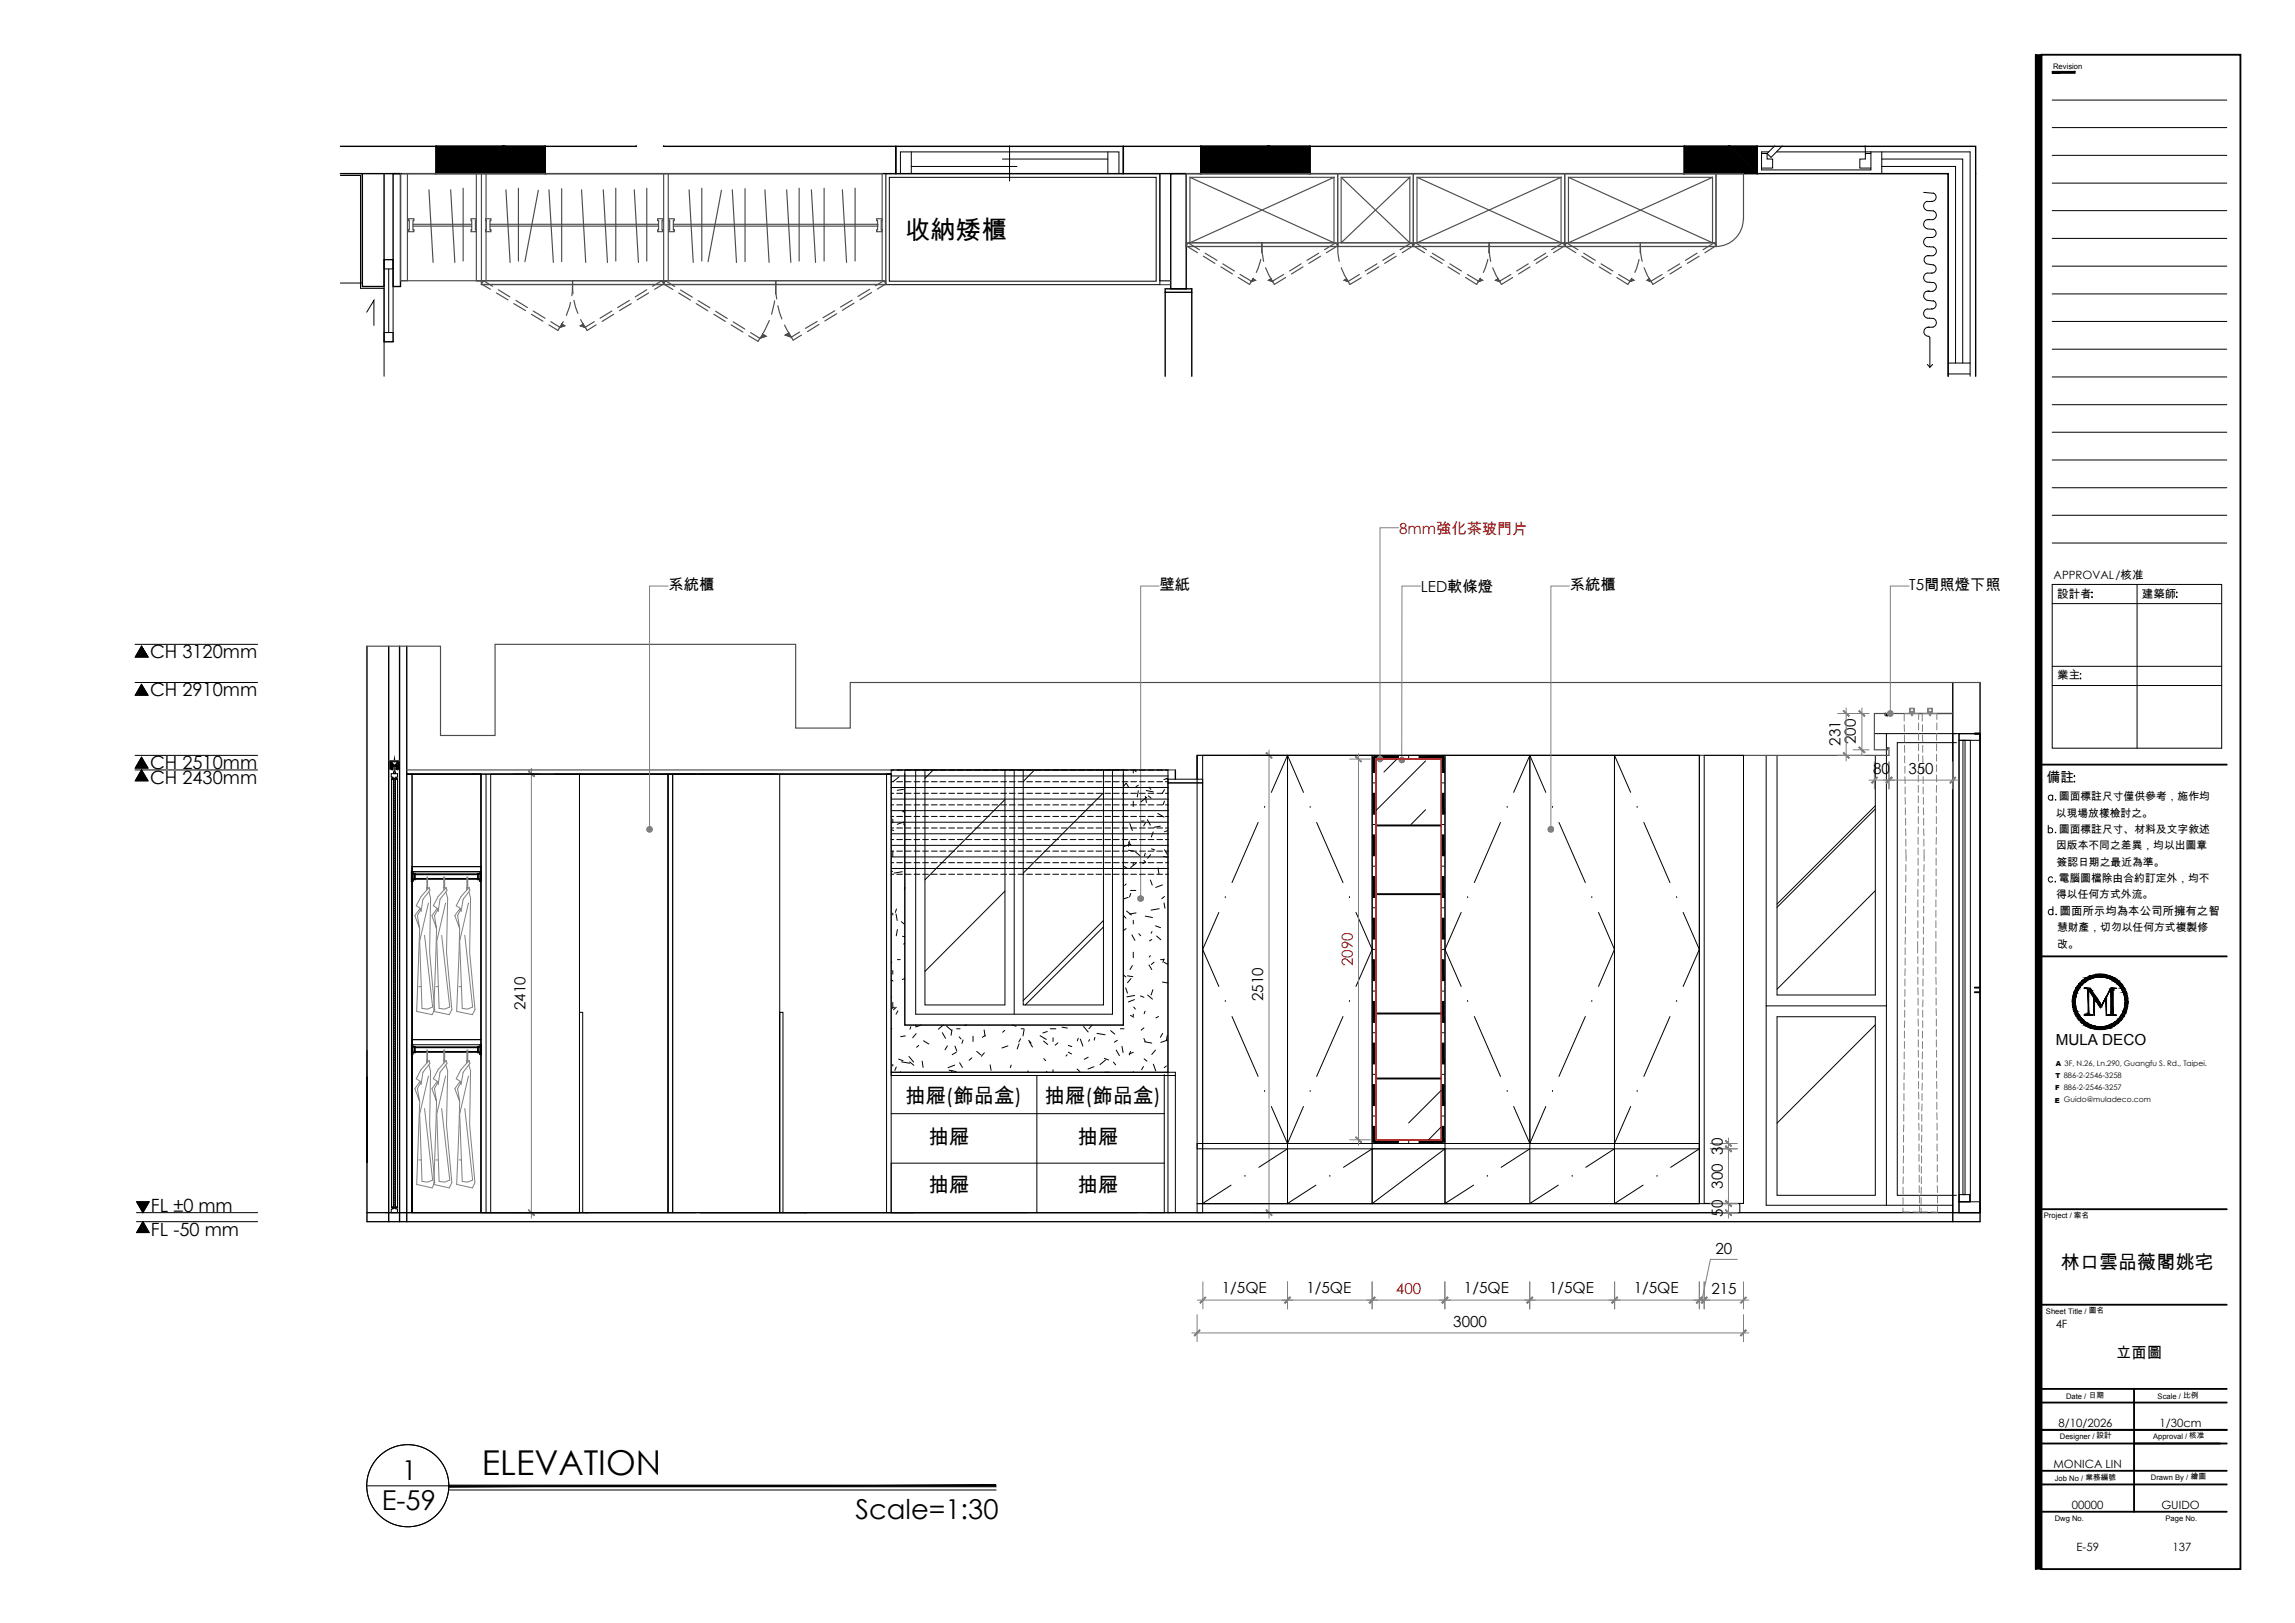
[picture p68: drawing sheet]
<svg xmlns="http://www.w3.org/2000/svg" width="420mm" height="297mm" viewBox="0 0 420 297" stroke-linecap="round" stroke-linejoin="round" font-family="sans-serif">
<defs><g id="words">
<text font-size="6.3" x="88.2" y="269.9">ELEVATION</text>
<g font-size="5">
<text x="73.6" y="270.9">1</text>
<text x="69.9" y="276.3">E-59</text>
<text x="156.6" y="278">Scale=1:30</text>
</g>
<text font-size="4.7" x="165.7" y="43.7">收納矮櫃</text>
<g font-size="3.7">
<text x="165.7" y="201.8">抽屜(飾品盒)</text>
<text x="191.2" y="201.8">抽屜(飾品盒)</text>
<text x="170" y="209.3">抽屜</text>
<text x="197.3" y="209.3">抽屜</text>
<text x="170" y="218.2">抽屜</text>
<text x="197.3" y="218.2">抽屜</text>
</g>
<text font-size="3.5" x="377.3" y="232.3">林口雲品薇閣姚宅</text>
<g font-size="3.3">
<text x="27.5" y="120.5">CH 3120mm</text>
<text x="27.5" y="127.5">CH 2910mm</text>
<text x="27.5" y="143.5">CH 2430mm</text>
<text x="27.5" y="140.8">CH 2510mm</text>
<text x="27.6" y="221.7">FL ±0 mm</text>
<text x="27.6" y="226.2">FL -50 mm</text>
</g>
<g font-size="2.8" fill="#f00">
<text x="256.2" y="97.7">8mm強化茶玻門片</text>
<text x="247.6" y="176.9" transform="rotate(-90 247.6 176.9)">2090</text>
<text x="255.6" y="236.9">400</text>
</g>
<g font-size="2.8">
<text x="122.4" y="108">系統櫃</text>
<text x="212.3" y="108">壁紙</text>
<text x="287.4" y="108">系統櫃</text>
<text x="349.5" y="108">T5間照燈下照</text>
<text x="260.1" y="108.4">LED軟條燈</text>
<text x="336.9" y="136.5" transform="rotate(-90 336.9 136.5)">231</text>
<text x="339.8" y="136.2" transform="rotate(-90 339.8 136.2)">200</text>
<text x="342.9" y="141.7">80</text>
<text x="349.4" y="141.7">350</text>
<text x="96.2" y="184.9" transform="rotate(-90 96.2 184.9)">2410</text>
<text x="231.3" y="183.2" transform="rotate(-90 231.3 183.2)">2510</text>
<text x="376.3" y="191.3">MULA DECO</text>
<text x="315.4" y="211.3" transform="rotate(-90 315.4 211.3)">30</text>
<text x="315.4" y="217.6" transform="rotate(-90 315.4 217.6)">300</text>
<text x="315.4" y="222.7" transform="rotate(-90 315.4 222.7)">50</text>
<text x="314.1" y="229.4">20</text>
<text x="223.7" y="236.6">1/5QE</text>
<text x="239.2" y="236.6">1/5QE</text>
<text x="268" y="236.6">1/5QE</text>
<text x="283.6" y="236.6">1/5QE</text>
<text x="299.1" y="236.6">1/5QE</text>
<text x="313.3" y="236.9">215</text>
<text x="266.1" y="242.9">3000</text>
<text x="387.4" y="248.5">立面圖</text>
</g>
<text font-size="2.5" x="374.7" y="143.2">備註</text>
<g font-size="2.1">
<text x="376" y="106">APPROVAL/核准</text>
<text x="376.6" y="109.4">設計者</text>
<text x="392.1" y="109.4">建築師</text>
<text x="376.6" y="124.3">業主</text>
<text x="377.1" y="167.4">圖面所示均為本公司所擁有之智</text>
<text x="376.3" y="243.1">4F</text>
<text x="376.9" y="261.2">8/10/2026</text>
<text x="395.4" y="261.2">1/30cm</text>
<text x="375.9" y="268.7">MONICA LIN</text>
<text x="379.3" y="276.2">00000</text>
<text x="395.7" y="276.2">GUIDO</text>
<text x="380.2" y="283.8">E-59</text>
<text x="397.7" y="283.8">137</text>
</g>
<g font-size="2">
<text x="376.4" y="149.5">以現場放樣檢討之。</text>
<text x="376.9" y="146.5">圖面標註尺寸僅供參考，施作均</text>
<text x="376.4" y="155.4">因版本不同之差異，均以出圖章</text>
<text x="376.9" y="152.4">圖面標註尺寸、材料及文字敘述</text>
<text x="376.5" y="158.4">簽認日期之最近為準。</text>
<text x="376.9" y="161.4">電腦圖檔除由合約訂定外，均不</text>
<text x="376.4" y="164.4">得以任何方式外流。</text>
<text x="376.6" y="170.4">慧財產，切勿以任何方式複製修</text>
<text x="376.6" y="173.4">改。</text>
</g>
<g font-size="1.4">
<text x="375.9" y="12.6">Revision</text>
<text x="374.2" y="222.9">Project / 案名</text>
<text x="374.6" y="240.4">Sheet Title / 圖名</text>
<text x="378.2" y="256.1">Date / 日期</text>
<text x="395" y="256.1">Scale / 比例</text>
<text x="377.1" y="263.4">Designer / 設計</text>
<text x="394.2" y="263.4">Approval / 核准</text>
<text x="376.2" y="271">Job No / 業務編號</text>
<text x="393.8" y="270.8">Drawn By / 繪圖</text>
<text x="376.2" y="278.3">Dwg No.</text>
<text x="396.5" y="278.3">Page No.</text>
</g>
<g font-size="1.3">
<text x="376.3" y="197.3">T 886-2-2546-3258</text>
<text x="376.3" y="195.1">A 3F, N.26, Ln.290, Guangfu S. Rd., Taipei.</text>
<text x="376.2" y="201.8">E Guido@muladeco.com</text>
<text x="376.3" y="199.5">F 886-2-2546-3257</text>
</g>
</g></defs>
<path d="M361.5 134.3h1M361.5 180.7h1M361.5 181.6h1" fill="none" stroke="#000" stroke-width=".34"/>
<!-- layer: I-ELEV252 -->
<g fill="none" stroke="#000" stroke-width=".18">
<path d="M251.4 138.6h.3M255.7 138.9l-2.3 2.4M257.9 138.4v.4M261 139.3l-9.1 9.1M264.2 138.4v.4M295.6 138.2l2.9 6.8M323.3 138.2v45.9M325.3 138.2v43.9h18v-43.9M343.2 134.3h2.2v49.8M345.4 134.3h12.8M357.5 134.3h5v87.6h-5zM358.2 135.9h-10.9v82.9h10.9"/>
<path d="M358.6 134.3h3.9v1.2h-3.9zM358.6 135.5h2.1v84.4h-2.1zM358.6 134.3h3.9v87.6h-3.9zM359.4 135.5h.3v83.1h-.3zM74.5 141.7h.9v80.2h-4.9M86.4 141.7h.9M88.1 158.6h-12.7v63.3M88.1 159.5h-12.7h12.7v-.9h-12.7v63.3v-31.6h12.7h-12.7v31.6M88.1 141.7h75.1M89 141.7v80.2h-13.6h12.7v-80.2h-12.7v80.2M106.1 141.7v80.2h-16.3M123.1 141.7v80.2v-80.2h40.1h-.9v80.2"/>
<path d="M142.3 141.7h-20v80.2v-80.2h-32.5v80.2h-.8M142.7 141.7v80.2v-36.6h.6v36.6M163.2 141.7h-88.7h13.6v80.2M163.2 140.9h50.6v55.3h-50.6zM163.2 141.7v80.2M163.2 142h50.7M163.2 144.1h50.7M163.2 146.2h50.7M163.2 148.4h50.7M163.2 150.5h50.7M163.2 152.6h50.7M163.2 154.7h50.7"/>
<path d="M163.2 156.8h50.7M163.2 158.9h50.7M163.2 141h.4M163.2 143.1h.4M163.2 145.2h.4M163.2 147.3h.4M163.2 149.4h.4M163.2 151.5h.4M163.2 153.7h.4M163.2 155.8h.4M163.2 157.9h.4M164.2 141h1"/>
<path d="M164.2 143.1h1M164.2 145.2h1M164.2 147.3h1M164.2 149.4h1M164.2 151.5h1M164.2 153.7h1M164.2 155.8h1M164.2 157.9h1M165.7 140.9h40v46.7h-40zM165.7 141.6v46h40M165.7 141h1.1M165.7 143.1h1.1"/>
<path d="M165.7 145.2h1.1M165.7 147.3h1.1M165.7 149.4h1.1M165.7 151.5h1.1M165.7 153.7h1.1M165.7 155.8h1.1M165.7 157.9h1.1M167.3 141h1.1M167.3 143.1h1.1M167.3 145.2h1.1M167.3 147.3h1.1M167.3 149.4h1.1"/>
<path d="M167.3 151.5h1.1M167.3 153.7h1.1M167.3 155.8h1.1M167.3 157.9h1.1M168.9 141h1.1M168.9 143.1h1.1M168.9 145.2h1.1M168.9 147.3h1.1M168.9 149.4h1.1M168.9 151.5h1.1M168.9 153.7h1.1M168.9 155.8h1.1"/>
<path d="M168.9 157.9h1.1M169.3 141v42.9h14.7v-42.9M170.5 141h1.1M170.5 143.1h1.1M170.5 145.2h1.1M170.5 147.3h1.1M170.5 149.4h1.1M170.5 151.5h1.1M170.5 153.7h1.1M170.5 155.8h1.1M170.5 157.9h1.1M172.1 141h1"/>
<path d="M172.1 143.1h1M172.1 145.2h1M172.1 147.3h1M172.1 149.4h1M172.1 151.5h1M172.1 153.7h1M172.1 155.8h1M172.1 157.9h1M173.7 141h1.1M173.7 143.1h1.1M173.7 145.2h1.1M173.7 147.3h1.1"/>
<path d="M173.7 149.4h1.1M173.7 151.5h1.1M173.7 153.7h1.1M173.7 155.8h1.1M173.7 157.9h1.1M175.3 141h1M175.3 143.1h1M175.3 145.2h1M175.3 147.3h1M175.3 149.4h1M175.3 151.5h1M175.3 153.7h1"/>
<path d="M175.3 155.8h1M175.3 157.9h1M176.9 141h1M176.9 143.1h1M176.9 145.2h1M176.9 147.3h1M176.9 149.4h1M176.9 151.5h1M176.9 153.7h1M176.9 155.8h1M176.9 157.9h1M178.4 141h1.1"/>
<path d="M178.4 143.1h1.1M178.4 145.2h1.1M178.4 147.3h1.1M178.4 149.4h1.1M178.4 151.5h1.1M178.4 153.7h1.1M178.4 155.8h1.1M178.4 157.9h1.1M180 141h1.1M180 143.1h1.1M180 145.2h1.1M180 147.3h1.1"/>
<path d="M180 149.4h1.1M180 151.5h1.1M180 153.7h1.1M180 155.8h1.1M180 157.9h1.1M181.6 141h1.1M181.6 143.1h1.1M181.6 145.2h1.1M181.6 147.3h1.1M181.6 149.4h1.1M181.6 151.5h1.1M181.6 153.7h1.1"/>
<path d="M181.6 155.8h1.1M181.6 157.9h1.1M183.2 141h1.1M183.2 143.1h1.1M183.2 145.2h1.1M183.2 147.3h1.1M183.2 149.4h1.1M183.2 151.5h1.1M183.2 153.7h1.1M183.2 155.8h1.1M183.2 157.9h1.1M184.8 141h1"/>
<path d="M184.8 143.1h1M184.8 145.2h1M184.8 147.3h1M184.8 149.4h1M184.8 151.5h1M184.8 153.7h1M184.8 155.8h1M184.8 157.9h1M185.7 141v44.6M186.4 141h1.1M186.4 143.1h1.1M186.4 145.2h1.1"/>
<path d="M186.4 147.3h1.1M186.4 149.4h1.1M186.4 151.5h1.1M186.4 153.7h1.1M186.4 155.8h1.1M186.4 157.9h1.1M188 141h1M188 143.1h1M188 145.2h1M188 147.3h1M188 149.4h1M188 151.5h1"/>
<path d="M188 153.7h1M188 155.8h1M188 157.9h1M189.6 141h1M189.6 143.1h1M189.6 145.2h1M189.6 147.3h1M189.6 149.4h1M189.6 151.5h1M189.6 153.7h1M189.6 155.8h1M189.6 157.9h1"/>
<path d="M191.1 141h1.1M191.1 143.1h1.1M191.1 145.2h1.1M191.1 147.3h1.1M191.1 149.4h1.1M191.1 151.5h1.1M191.1 153.7h1.1M191.1 155.8h1.1M191.1 157.9h1.1M192.7 141h1.1M192.7 143.1h1.1M192.7 145.2h1.1"/>
<path d="M192.7 147.3h1.1M192.7 149.4h1.1M192.7 151.5h1.1M192.7 153.7h1.1M192.7 155.8h1.1M192.7 157.9h1.1M194.3 141h1.1M194.3 143.1h1.1M194.3 145.2h1.1M194.3 147.3h1.1M194.3 149.4h1.1M194.3 151.5h1.1"/>
<path d="M194.3 153.7h1.1M194.3 155.8h1.1M194.3 157.9h1.1M195.9 141h1.1M195.9 143.1h1.1M195.9 145.2h1.1M195.9 147.3h1.1M195.9 149.4h1.1M195.9 151.5h1.1M195.9 153.7h1.1M195.9 155.8h1.1M195.9 157.9h1.1"/>
<path d="M197.5 141h1M197.5 143.1h1M197.5 145.2h1M197.5 147.3h1M197.5 149.4h1M197.5 151.5h1M197.5 153.7h1M197.5 155.8h1M197.5 157.9h1M199.1 141h1.1M199.1 143.1h1.1M199.1 145.2h1.1"/>
<path d="M199.1 147.3h1.1M199.1 149.4h1.1M199.1 151.5h1.1M199.1 153.7h1.1M199.1 155.8h1.1M199.1 157.9h1.1M200.7 141h1M200.7 143.1h1M200.7 145.2h1M200.7 147.3h1M200.7 149.4h1M200.7 151.5h1"/>
<path d="M200.7 153.7h1M200.7 155.8h1M200.7 157.9h1M202 140.9v43h-14.7v-42.9M202.3 141h1M202.3 143.1h1M202.3 145.2h1M202.3 147.3h1M202.3 149.4h1M202.3 151.5h1M202.3 153.7h1M202.3 155.8h1"/>
<path d="M202.3 157.9h1M203.7 140.9v44.7h-36.1v-44.6M203.8 141h1.1M203.8 143.1h1.1M203.8 145.2h1.1M203.8 147.3h1.1M203.8 149.4h1.1M203.8 151.5h1.1M203.8 153.7h1.1M203.8 155.8h1.1M203.8 157.9h1.1M205.4 141h1.1"/>
<path d="M205.4 143.1h1.1M205.4 145.2h1.1M205.4 147.3h1.1M205.4 149.4h1.1M205.4 151.5h1.1M205.4 153.7h1.1M205.4 155.8h1.1M205.4 157.9h1.1M205.7 141.6v46M207 141h1.1M207 143.1h1.1M207 145.2h1.1"/>
<path d="M207 147.3h1.1M207 149.4h1.1M207 151.5h1.1M207 153.7h1.1M207 155.8h1.1M207 157.9h1.1M208.6 141h1.1M208.6 143.1h1.1M208.6 145.2h1.1M208.6 147.3h1.1M208.6 149.4h1.1M208.6 151.5h1.1"/>
<path d="M208.6 153.7h1.1M208.6 155.8h1.1M208.6 157.9h1.1M210.2 141h1M210.2 143.1h1M210.2 145.2h1M210.2 147.3h1M210.2 149.4h1M210.2 151.5h1M210.2 153.7h1M210.2 155.8h1M210.2 157.9h1"/>
<path d="M211.8 141h1.1M211.8 143.1h1.1M211.8 145.2h1.1M211.8 147.3h1.1M211.8 149.4h1.1M211.8 151.5h1.1M211.8 153.7h1.1M211.8 155.8h1.1M211.8 157.9h1.1M213.4 141h.5M213.4 143.1h.5M213.4 145.2h.5"/>
<path d="M213.4 147.3h.5M213.4 149.4h.5M213.4 151.5h.5M213.4 153.7h.5M213.4 155.8h.5M213.4 157.9h.5M230.3 150.5l-4.7 11M231.5 147.8h.1M232.7 145l3-6.8 2.9 6.8M239.9 147.8h.1M241 150.5l4.9 11M251.4 158.5h.3"/>
<path d="M251.4 150.9h.3M251.4 143.3h.3M261 148.2l-2.7 2.7M264 158.5h.4M264 150.9h.4M264 143.3h.4M274.7 150.5l-4.8 11M275.9 147.8h.1M277.1 145l3-6.8 2.9 6.8M284.2 147.8h.1M285.4 150.5l4.8 11M299.7 147.8h.1"/>
<path d="M300.9 150.5l4.8 11M163.2 160h.4M164.2 160h1M165.7 160h1.1M167.3 160h1.1M168.9 160h1.1M170.5 160h1.1M172.1 160h1M173.7 160h1.1M175.3 160h1M176.9 160h1M178.4 160h1.1"/>
<path d="M180 160h1.1M181.6 160h1.1M183.2 160h1.1M184.8 160h1M186.4 160h1.1M188 160h1M189.6 160h1M191.1 160h1.1M192.7 160h1.1M194.3 160h1.1M195.9 160h1.1M197.5 160h1"/>
<path d="M199.1 160h1.1M200.7 160h1M202.3 160h1M203.8 160h1.1M205.4 160h1.1M207 160h1.1M208.6 160h1.1M210.2 160h1M211.8 160h1.1M213.4 160h.5M223.1 167l-2.9 6.8 2.9 6.7M224.3 164.3h.1"/>
<path d="M247.1 164.3h.1M248.2 167l3 6.8-3 6.7M251.4 173.8h.3M251.4 166.1h.3M264 173.8h.4M264 166.1h.4M267.5 167l-3 6.8 3 6.7M268.7 164.3h.1M291.4 164.3h.1M292.7 167l2.9 6.8-2.9 6.7M307 164.3h.1M308.1 167l3 6.8-3 6.7"/>
<path d="M75.4 191.2h12.7M189.8 196.8v25.1M202.2 196.2h13v25.7M203.2 196.2h-40v.6h49.9M213.1 196.8v25.1h-49.9M213.1 196.8h.1M213.1 196.8h2.1M224.3 183.3h.1M225.6 186l4.7 11M231.5 199.8h.1M239.9 199.8h.1M245.9 186l-4.9 11"/>
<path d="M247.1 183.3h.1M251.4 196.6h.3M251.4 189h.3M251.4 181.4h.3M263.9 199.5l-6 6M264 196.6h.4M264 189h.4M264 181.4h.4M268.7 183.3h.1M269.9 186l4.8 11M275.9 199.8h.1M284.2 199.8h.1"/>
<path d="M290.2 186l-4.8 11M291.4 183.3h.1M299.7 199.8h.1M305.7 186l-4.8 11M307 183.3h.1M325.3 186.1h18v32.7h-18zM345.4 184.1h-22.1v36.5h34.2M345.4 184.1v36.5M163.2 203.8h49.9M213.1 212.9h-49.9v9M225.4 216.9l-5.3 3.4M227.9 215.3h.1"/>
<path d="M232.7 202.5l3 6.8 2.9-6.8M235.7 210.3l-5.2 3.3M240.9 216.9l-5.2 3.4M243.5 215.3h.1M251.2 210.3l-5.2 3.3M251.4 204.2h.3M251.5 208.8v.3M257.9 208.8v.3M263.9 206.2l-2.4 2.4M264 204.2h.4M264 208.9h.4M264.5 210.3l-13.3 10"/>
<path d="M269.8 216.9l-5.3 3.4M272.3 215.3h.1M277.1 202.5l3 6.8 2.9-6.8M280.1 210.3l-5.3 3.3M285.3 216.9l-5.3 3.4M287.8 215.3h.1M295.6 210.3l-5.3 3.3M298.5 202.5l-2.9 6.8M300.8 216.9l-5.2 3.4M303.4 215.3h.1M311.1 210.3l-5.2 3.3M358.6 219.9h3.9v2h-3.9z"/>
<path d="M358.6 218.6h2v1.3h-2zM88.1 221.9h19.6M106.1 221.9v-36.6h.6v36.6M127.3 221.9h-39.2h59.6M163.2 221.9h25M167.3 221.9h-39.2h80.1M210.1 221.9h4.1"/>
</g>
<!-- layer: 0 -->
<g fill="none" stroke="#000" stroke-width=".18">
<path d="M375.7 18.3h32M375.7 23.4h32M375.7 28.4h32M375.7 33.5h32M375.7 38.6h32M375.7 53.8h32M375.7 48.7h32M375.7 43.6h32M375.7 58.8h32M375.7 79.1h32M375.7 74.1h32M375.7 69h32"/>
<path d="M375.7 63.9h32M375.7 84.2h32M375.7 89.3h32M375.7 94.3h32M375.7 99.4h32M375.7 107h31v29.9h-31zM375.7 110.5h31M383 108.4v.1zM383 109.2v.2zM391.2 107v29.9M398.4 108.4h.2zM398.4 109.3h.2z"/>
<path d="M375.7 121.9h31M375.7 125.5h31M380.8 123.3h.2zM380.8 124.2h.2zM170.9 140.9l-1.6 1.5M184 146.3l-14.7 14.7M189.4 140.9l-2.1 2.1M202 145.1l-14.7 14.7M343.3 148.1l-18 18M343.3 147.5l-18 18M375 151.7a.45 .45 0 0 1 .7 0 .45 .45 0 0 1 0 .6 .45 .45 0 0 1-.7 0M375 151v1.4"/>
<path d="M375.8 145.7a.45 .45 0 0 0-.7-.1 .45 .45 0 0 0 0 .7 .45 .45 0 0 0 .7-.1M375.8 145.5v1M376.3 146.3v.2l.1-.1M376.3 152.3v.1h.1M379.7 142.1h.2zM379.7 143.1h.2zM184 163.1l-14.7 14.7M202 169.7l-14.3 14.2M202 168.5l-14.7 14.6M343.3 163l-18 18M375.8 160.7a.45 .45 0 0 0-.7-.1 .45 .45 0 0 0 0 .7 .45 .45 0 0 0 .7-.1M375.8 166.7a.47 .47 0 0 0-.7-.1 .47 .47 0 0 0 0 .7 .47 .47 0 0 0 .7-.1"/>
<path d="M375.8 165.9v1.5M376.3 161.3v.1M376.4 167.3l-.1 .1h.2M343.3 187.6l-18 18"/>
</g>
<!-- layer: I-ELEV4 -->
<path d="M67.2 223.6h295.3M67.2 221.9h295.3" fill="none" stroke="#000" stroke-width=".18"/>
<!-- layer: I-ELEV1 -->
<path d="M67.2 118.3v105.3M71.2 118.3v105.3M73.2 118.3v105.3M74.5 118.3v105.3M219.2 138.2v4.4M357.5 124.9v98.7M362.5 124.9v98.7M215.2 140.9v1.7" fill="none" stroke="#000" stroke-width=".25"/>
<!-- layer: I-ELEV-DIM -->
<g fill="none" stroke="#808080" stroke-width=".18">
<path d="M229 138.2h4.9M232.3 137.3v85.7M336.4 138.2h4.9M336.4 130.6h5.8M338 129.6v9.7M339.3 137.2h2.9M340.9 129.6v8.6M343.2 139.4v5M345.8 139.4v5M357.5 139.4v5M93.9 141.6h5M97.3 140.6v82.4"/>
<path d="M342.2 142.8h4.6M344.8 142.8h13.7M313.1 210.3h5M313.1 209.3h5M316.4 208.3v3M316.4 219.3v3.7M316.4 209.3v12M93.9 221.9h5M219.2 237.9h33M220.2 234.6v5M229 221.9h4.9M235.7 234.6v5"/>
<path d="M251.2 234.6v5M263.5 237.9h56.7M264.5 234.6v5M280 234.6v5M280.1 234.6v5M295.6 234.6v5M311.1 237.9h.9h-.9M311.1 234.6v5M312 234.6v5M313.1 220.3h5M314.8 221.9h3.4M314.8 220.2h3.4"/>
<path d="M318.1 230.5h-5l-1.5 7.4M319.2 234.6v5M218.2 244h102M219.2 240.6v5M319.2 240.6v5"/>
</g>
<!-- layer: 0 -->
<g fill="#808080" stroke="#808080" stroke-width=".18">
<path d="M96.7 141.2l1 .9h.1zM96.8 141l1 1.1-1.1-.9z"/>
<path d="M96.8 221.4l-.1 .1 1.1 .9zM96.7 221.5l1.1 .9-.1 .1z"/>
<path d="M231.8 137.8l1 1 .1-.1zM231.8 137.8l.1-.1 1 1z"/>
<path d="M231.8 221.5l1.1 .9-1-1zM231.8 221.5l1.1 .9-.1 .1z"/>
<path d="M256.6 139.1v.5l-.2-.1zM256.2 139.3l.2 .2 .2-.4zM256.2 139.1h.4l-.4 .2z"/>
<path d="M256.2 138.8l.4 .3h-.4zM256.4 138.6l-.2 .2 .4 .3zM256.4 138.6h.2v.5z"/>
<path d="M256.6 138.6h.3l-.3 .5zM256.9 138.6l-.3 .5 .5-.3zM256.6 139.1l.5-.3v.3z"/>
<path d="M256.6 139.1h.5v.2zM256.6 139.1l.3 .4 .2-.2zM256.6 139.1l.3 .4-.3 .1z"/>
<path d="M346.1 130.6v.5l-.3-.1zM345.7 130.8l.1 .2 .3-.4zM345.6 130.6h.5l-.4 .2z"/>
<path d="M345.7 130.3l.4 .3h-.5zM345.7 130.3l.4 .3-.3-.4zM345.8 130.2l.3-.1v.5z"/>
<path d="M346.1 130.1l.2 .1-.2 .4zM346.3 130.2l-.2 .4 .4-.3zM346.1 130.6l.4-.3 .1 .3z"/>
<path d="M346.1 130.6h.5l-.1 .2zM346.1 130.6l.2 .4 .2-.2zM346.1 130.6l.2 .4-.2 .1z"/>
<path d="M346.3 142.2l-.9 1.1 1-.9zM345.3 143.2l1-1-.9 1.1z"/>
<path d="M357 143.2l.1 .1 .9-1.1zM358 142.2l.1 .2-1 .9z"/>
<path d="M342.6 143.2l.1 .1 .9-1.1zM343.6 142.2l.1 .2-1 .9z"/>
<path d="M346.3 142.2l-.9 1.1 1-.9zM345.3 143.2l1-1-.9 1.1z"/>
<path d="M340.4 136.7l-.1 .1 1.1 .9zM340.3 136.8l1.1 .9-.1 .1z"/>
<path d="M340.3 130.1l1 1 .1-.1zM340.3 130.1l.1-.1 1 1z"/>
<path d="M337.6 137.7l-.2 .1 1.1 .9zM337.4 137.8l1.1 .9v.1z"/>
<path d="M337.4 130.1l1.1 1v-.1zM337.4 130.1l.2-.1 .9 1z"/>
<path d="M318.6 244.4l.1 .1 .9-1.1zM319.6 243.4l.1 .1-1 1z"/>
<path d="M219.6 243.4l-.9 1.1 1-1zM218.6 244.4l1-1-.9 1.1z"/>
<path d="M318.6 238.4l.1 .1 .9-1.1zM319.6 237.4l.1 .1-1 1z"/>
<path d="M312.5 237.4l-.9 1.1 .9-1zM312.5 237.4l-.9 1.1-.2-.1z"/>
<path d="M296 237.4l-.9 1.1 1-1zM296 237.4l-.9 1.1-.1-.1z"/>
<path d="M310.6 238.4v.1l1-1.1zM311.6 237.4l.1 .1-1.1 1z"/>
<path d="M310.6 238.4v.1l1-1.1zM311.6 237.4l.1 .1-1.1 1z"/>
<path d="M312.5 237.4l-.9 1.1 .9-1zM312.5 237.4l-.9 1.1-.2-.1z"/>
<path d="M280.5 237.4l-.8 1.1 .9-1zM280.5 237.4l-.8 1.1-.2-.1z"/>
<path d="M295.1 238.4v.1l1-1.1zM296.1 237.4l.1 .1-1.1 1z"/>
<path d="M265 237.4l-.9 1.1 1-1zM263.9 238.4l1.1-1-.9 1.1z"/>
<path d="M280.5 237.4l-1 1 .1 .1zM280.5 237.4l.1 .1-1 1z"/>
<path d="M236.1 237.4l-.9 1.1 1.1-1zM236.1 237.4l-.9 1.1v-.1z"/>
<path d="M251.7 237.4l-1 1 .1 .1zM251.7 237.4l.1 .1-1 1z"/>
<path d="M220.6 237.4l-.8 1.1 1-1zM220.6 237.4l-.8 1.1-.1-.1z"/>
<path d="M235.2 238.4l.1 .1 .9-1.1zM236.2 237.4l.1 .1-1 1z"/>
<path d="M251.7 237.4l-.9 1.1 1-1zM251.7 237.4l-.9 1.1-.1-.1z"/>
<path d="M264 238.4l.1 .1 .9-1.1zM265 237.4l.1 .1-1 1z"/>
<path d="M283.9 151.8v.5l-.2-.1zM283.5 152l.2 .2 .2-.4zM283.4 151.8h.5l-.4 .2z"/>
<path d="M283.5 151.5l.4 .3h-.5zM283.5 151.5l.4 .3-.2-.4zM283.7 151.4l.2-.1v.5z"/>
<path d="M283.9 151.3l.3 .1-.3 .4zM284.2 151.4l-.3 .4 .5-.3zM283.9 151.8l.5-.3v.3z"/>
<path d="M283.9 151.8h.5v.2zM283.9 151.8l.3 .4 .2-.2zM283.9 151.8l.3 .4-.3 .1z"/>
<path d="M208.8 164.5v.5l-.2-.1zM208.4 164.7l.2 .2 .2-.4zM208.3 164.5h.5l-.4 .2z"/>
<path d="M208.4 164.2l.4 .3h-.5zM208.4 164.2l.4 .3-.2-.5zM208.6 164l.2-.1v.6z"/>
<path d="M208.8 163.9l.2 .1-.2 .5zM209 164l-.2 .5 .5-.3zM208.8 164.5l.5-.3v.3z"/>
<path d="M208.8 164.5h.5v.2zM208.8 164.5l.2 .4 .3-.2zM208.8 164.5l.2 .4-.2 .1z"/>
<path d="M118.9 151.8v.5l-.2-.1zM118.5 152l.2 .2 .2-.4zM118.4 151.8h.5l-.4 .2z"/>
<path d="M118.5 151.5l.4 .3h-.5zM118.5 151.5l.4 .3-.2-.4zM118.7 151.4l.2-.1v.5z"/>
<path d="M118.9 151.3l.3 .1-.3 .4zM119.2 151.4l-.3 .4 .4-.3zM118.9 151.8l.4-.3 .1 .3z"/>
<path d="M118.9 151.8h.5l-.1 .2zM118.9 151.8l.3 .4 .1-.2zM118.9 151.8l.3 .4-.3 .1z"/>
<path d="M315.9 209.8l1 1 .1-.1zM316 209.7l1 1-1.1-.9z"/>
<path d="M316 219.7l-.1 .1 1.1 .9zM315.9 219.8l1.1 .9-.1 .1z"/>
<path d="M252.6 138.9v.5l-.2-.1zM252.2 139.2l.2 .1 .2-.4zM252.1 138.9h.5l-.4 .3z"/>
<path d="M252.2 138.7l.4 .2h-.5zM252.2 138.7l.4 .2-.2-.4zM252.4 138.5l.2-.1v.5z"/>
<path d="M252.6 138.4l.3 .1-.3 .4zM252.9 138.5l-.3 .4 .5-.2zM252.6 138.9l.5-.2 .1 .2z"/>
<path d="M252.6 138.9h.6l-.1 .3zM252.6 138.9l.3 .4 .2-.1zM252.6 138.9l.3 .4-.3 .1z"/>
<path d="M316 208.7l-.1 .1 1.1 .9zM315.9 208.8l1.1 .9-.1 .1z"/>
<path d="M315.9 209.8l1 1 .1-.1zM316 209.7l1 1-1.1-.9z"/>
<path d="M316 219.7l-.1 .1 1.1 .9zM315.9 219.8l1.1 .9-.1 .1z"/>
<path d="M315.9 221.5l1 1 .1-.1zM315.9 221.5l.1-.1 1 1z"/>
<path d="M248.2 208.1l1.1 1-1-1zM248.2 208.1l1.1 1-.1 .1z"/>
<path d="M248.2 138.5l1 1 .1-.1zM248.2 138.5l.1-.1 1 1z"/>
</g>
<!-- layer: I-ELEV2 -->
<path d="M67.2 118.3h13.4v16.3h10v-16.7h55.1v15.4h10v-8.4h206.8M71.2 139.2h2M352.9 130.6v-.9h.9v.9M357.5 130.6h-8.3h8.3M357.5 130.6h-7.1v-.9h-.8v.9h-6.4v6.6h2.3v-.4h.3v1.4h-126.6M74.5 140.9h140.7" fill="none" stroke="#4c4c4c" stroke-width=".21"/>
<!-- layer: I-ELEV252 -->
<path d="M75.4 159.6h.1v1.7h-.1zM75.5 159.9h.4v1h-.4M87.9 159.6h.2v1.7h-.2zM87.9 159.9h-.4v1h.4M75.9 160h11.6M75.9 160.9h11.6M75.4 191.2h.1v1.7h-.1zM75.5 191.6h.4v1h-.4M75.9 191.7h11.6M75.9 192.5h11.6M87.9 191.2h.2v1.7h-.2zM87.9 191.6h-.4v1h.4" fill="none" stroke="#000" stroke-width=".34"/>
<!-- layer: fo -->
<g fill="none" stroke="#808080" stroke-width=".18">
<path d="M76.9 166.2l-1 1.4 .9 2.4-.4-2.4 .6-1M78.1 160.5h.2v2h-.2zM78.4 165.3l-1.6 6.9 .5 12.4 1 .1 .9-.4-1.5-13.1M78.5 163.2l.3 1.2-.1 9.9 .9 10.5-.5 .9-2.8-.6 .5-15.1M78.6 162.4l-1.5 1.7-.9 1.7 .7 .4 .2 .6 .3-2.2 1.3-1.6M80.1 166.2l-1 1.4 .8 2.4-.4-2.4 .6-1M81.2 160.5h.2v2h-.2zM81.6 165.3l-1.6 6.9 .4 12.4 1 .1 .9-.4-1.4-13.1M81.6 163.2l.4 1.2-.3 9.9 1 10.5-.4 .9-2.9-.6 .5-15.1M81.7 162.4l-1.5 1.7-.9 1.7 .8 .4 .1 .6 .4-2.2 1.2-1.6M84.2 166.2l-.9 1.4 .9 2.4-.4-2.4 .5-1M85.5 160.5h.1v2h-.1z"/>
<path d="M85.8 165.3l-1.6 6.9 .4 12.4 1 .1 .9-.4-1.4-13.1M85.9 163.2l.2 1.2-.1 9.9 1 10.5-.5 .9-2.9-.6 .6-15.1M85.9 162.4l-1.5 1.7-.9 1.7 .7 .4 .2 .6 .4-2.2 1.2-1.6M76.7 180.6h.4M76.9 197.9l-1 1.3 .9 2.4-.4-2.4 .6-1M78.1 192.2h.2v1.9h-.2zM78.4 196.9l-1.6 7 .5 12.3 1 .2 .9-.4-1.5-13.1M78.5 194.9l.3 1.1-.1 9.9 .9 10.5-.5 1-2.8-.6 .5-15.2M78.6 194.1l-1.5 1.6-.9 1.7 .7 .5 .2 .5 .3-2.2 1.3-1.6M79.8 180.6h.5M80.1 197.9l-1 1.3 .8 2.4-.4-2.4 .6-1M81.2 192.2h.2v1.9h-.2z"/>
<path d="M81.6 196.9l-1.6 7 .4 12.3 1 .2 .9-.4-1.4-13.1M81.6 194.9l.4 1.1-.3 9.9 1 10.5-.4 1-2.9-.6 .5-15.2M81.7 194.1l-1.5 1.6-.9 1.7 .8 .5 .1 .5 .4-2.2 1.2-1.6M84 180.6h.5M84.2 197.9l-.9 1.3 .9 2.4-.4-2.4 .5-1M85.5 192.2h.1v1.9h-.1zM85.8 196.9l-1.6 7 .4 12.3 1 .2 .9-.4-1.4-13.1M85.9 194.9l.2 1.1-.1 9.9 1 10.5-.5 1-2.9-.6 .6-15.2M85.9 194.1l-1.5 1.6-.9 1.7 .7 .5 .2 .5 .4-2.2 1.2-1.6M76.7 212.3h.4M79.8 212.3h.5M84 212.3h.5"/>
</g>
<g fill="none" stroke="#808080" stroke-width=".18">
<path d="M78.1 162.5h.1M78.1 162.5v.5M78.3 162.5v.2M78.6 162.4l.1 .6M81.2 162.5h.1M81.2 162.5v.5M81.4 162.5v.2M81.7 162.4l.1 .6M85.4 162.5h.1M85.4 162.5v.5M85.6 162.5l.1 .2M85.9 162.4l.1 .6"/>
<path d="M78.1 194.1v.5M78.1 194.1h.1M78.3 194.1v.3M78.6 194.1l.1 .5M81.2 194.1h.1M81.2 194.1v.5M81.4 194.1v.3M81.7 194.1l.1 .5M85.4 194.1v.5M85.4 194.1h.1M85.6 194.1l.1 .3M85.9 194.1l.1 .5"/>
</g>
<!-- layer: I-ELEV5 -->
<g fill="none" stroke="#000" stroke-width=".18">
<path d="M71.4 139.2h1.6v1.5l-.2 .2-.4-.2 .1-.1 .3 .1h.1v-1.3h-1.4v1.3h.3l.1-.1 .1 .1-.2 .2-.4-.2v-1.5h1.6M71.8 139.6h-.1v1h.1M71.8 139.8h.2v.6h-.2zM71.8 139.6v1M72 139.9h.1v.4h-.1zM72.2 138.8l.1 .6h-.2zM72.4 139.9h.1v.4h-.1zM72.5 139.8h.1v.6h-.1zM72.8 139.6h-.2v1h.2M72.8 139.6v1M219.2 138.2h91.9v82.1h-91.9zM220.2 138.2h15.5v82.1h-15.5z"/>
<path d="M235.7 138.2h15.5v82.1h-15.5zM251.2 138.2h13.3v71.1h-13.3zM251.9 138.9h12v69.7h-12zM264.5 138.2h15.6v82.1h-15.6zM280.1 138.2h15.5v71.1h-15.5zM295.6 138.2h15.5v82.1h-15.5zM312 138.2h7.2v82h-7.2zM71.6 141.6h1.2v.6h-.3v.3l.3 .1h-.4v-.2l-.7 .2 .2-.1v-.3h-.3zM71.7 142.6h.3v78.3h-.3zM72.1 141.3h.3v.3h-.3zM72.1 142.4h.3v78.7h-.3zM72.1 142.4l.3 .4"/>
<path d="M72.1 140.2v1.1M72.3 140.2v1.1M72.4 142.6h.4v78.3h-.4zM72.4 142.7l-.3 .4 .3 .3-.3 .3 .3 .3-.3 .4 .3 .3M72.4 144.7l-.3 .3 .3 .4-.3 .3 .3 .3-.3 .3 .3 .4M72.4 146.6l-.3 .4 .3 .3-.3 .3 .3 .3-.3 .4 .3 .3M72.4 148.6l-.3 .3 .3 .4-.3 .2 .3 .4-.3 .3 .3 .4M72.4 150.5l-.3 .4 .3 .3M72.4 151.2l-.3 .3 .3 .3-.3 .4 .3 .3M72.4 152.5l-.3 .3 .3 .3M72.4 153.1l-.3 .3 .3 .4-.3 .3 .3 .3-.3 .4 .3 .3M72.4 155.1l-.3 .3 .3 .3-.3 .4 .3 .3-.3 .3 .3 .3"/>
<path d="M72.4 157l-.3 .3 .3 .4-.3 .3 .3 .3-.3 .4 .3 .3M72.4 158.9l-.3 .4 .3 .3-.3 .3 .3 .4-.3 .3 .3 .3M72.4 140h-.3v.2h.3M213.8 142.6h6.4v.7h-6.4zM213.8 143.3h6.4v78.6h-6.4zM251.9 151h12v.2h-12zM72.4 160.9l-.3 .3 .3 .4M72.4 161.5l-.3 .4 .3 .3-.3 .3 .3 .4M72.4 162.8l-.3 .4 .3 .3M72.4 163.5l-.3 .3 .3 .4-.3 .3 .3 .3-.3 .3 .3 .4M72.4 165.4l-.3 .4 .3 .3-.3 .3 .3 .3-.3 .4 .3 .3M72.4 167.4l-.3 .3 .3 .3-.3 .4 .3 .3-.3 .3 .3 .4"/>
<path d="M72.4 169.3l-.3 .4 .3 .3-.3 .3 .3 .3-.3 .4 .3 .3M72.4 171.3l-.3 .3 .3 .3-.3 .3 .3 .4-.3 .3 .3 .4-.3 .3 .3 .3M72.4 173.8l-.3 .4 .3 .3-.3 .4 .3 .3M72.4 175.2l-.3 .3 .3 .3M72.4 175.8l-.3 .3 .3 .4-.3 .3 .3 .3-.3 .3 .3 .4-.3 .3 .3 .3-.3 .4 .3 .3-.3 .3 .3 .3M72.4 179.7l-.3 .3 .3 .4-.3 .3 .3 .3-.3 .3 .3 .4M251.9 163.6h12v.1h-12zM67.2 192.3v20.5v-15.7M72.4 181.6l-.3 .4 .3 .3-.3 .3 .3 .4-.3 .3 .3 .3M72.4 183.6l-.3 .3 .3 .4M72.4 184.2l-.3 .4 .3 .3-.3 .3 .3 .4M72.4 185.5l-.3 .4 .3 .3-.3 .3 .3 .3-.3 .4 .3 .3-.3 .3 .3 .4"/>
<path d="M72.4 188.1l-.3 .4 .3 .3-.3 .3 .3 .3-.3 .4 .3 .3M72.4 190.1l-.3 .3 .3 .3-.3 .3 .3 .4-.3 .3 .3 .4M72.4 192l-.3 .3 .3 .4-.3 .3 .3 .3-.3 .4 .3 .3M72.4 194l-.3 .3 .3 .3M72.4 194.6l-.3 .3 .3 .4-.3 .3 .3 .3M72.4 195.9l-.3 .3 .3 .4M72.4 196.5l-.3 .4 .3 .3-.3 .4 .3 .3-.3 .3 .3 .3M72.4 198.5l-.3 .3 .3 .4-.3 .3 .3 .3-.3 .3 .3 .4M251.9 185.4h12v.2h-12zM251.9 197.3h12v.2h-12zM72.4 219.2l-.3 .4 .3 .3-.3 .3 .3 .3-.3 .4 .2 .2M72.4 200.4l-.3 .4 .3 .3-.3 .3 .3 .3-.3 .4 .3 .3"/>
<path d="M72.4 202.4l-.3 .3 .3 .4-.3 .3 .3 .3-.3 .3 .3 .4M72.4 204.3l-.3 .4 .3 .3M72.4 205l-.3 .3 .3 .3-.3 .4 .3 .3M72.4 206.3l-.3 .3 .3 .4M72.4 206.9l-.3 .3 .3 .4-.3 .3 .3 .3-.3 .4 .3 .3M72.4 208.9l-.3 .3 .3 .3-.3 .4 .3 .3-.3 .3 .3 .3M72.4 210.8l-.3 .3 .3 .4-.3 .3 .3 .3-.3 .4 .3 .3M72.4 212.8l-.3 .3 .3 .3-.3 .3 .3 .4-.3 .3 .3 .3M72.4 214.7l-.3 .3 .3 .4M72.4 215.3l-.3 .4 .3 .3-.3 .4 .3 .3-.3 .3 .3 .3M72.4 217.3l-.3 .3 .3 .4-.3 .3 .3 .3-.3 .3 .3 .4M219.2 209.3h91.9v1h-91.9z"/>
<path d="M251.2 210.3h13.3v10h-13.3zM71.7 220.9h.3v.2l.8-.2-.3 .1v.3h.3v.6h-1.2v-.6h.3v-.3zM219.2 220.3h99.3v1.6h-99.3z"/>
</g>
<!-- layer: I-WALL -->
<g fill="none" stroke="#000" stroke-width=".18">
<path d="M345.1 130.9l.3 .1M345.1 130.8h.1M345.1 130.7h.1M345.1 130.7h.7M345.1 130.7v.1M345.1 130.8v.1M345.3 130.8h.3M345.4 130.8h.2M345.7 130.9l-.3 .1M345.8 130.8h.1M345.8 130.7h.1M345.8 130.7v.1"/>
<path d="M345.8 130.8v.1"/>
<circle cx="345.2" cy="130.8" r=".06"/>
<circle cx="345.6" cy="130.8" r=".06"/>
</g>
<path d="M345.1 130.6v.2M345.1 130.8v-.2h.7v.2M345.1 130.8h.1M345.1 130.6h.7v.2M345.8 130.8h.1" fill="none" stroke="#808080" stroke-width=".18"/>
<!-- layer: I-ELEV6 -->
<g fill="none" stroke="#808080" stroke-width=".18">
<path d="M348.6 132.6l.1 1.3M348.7 134.5v1.3M348.7 136.4v1.3M348.7 138.3v1.3M349.6 129.7h.8v.9h-.2v-.1h.2v-.7l-.4-.1-.3 .1v.7h.1v.1h-.2zM349.6 130.4h.2M349.7 130.4v-.2h.7v.2M349.8 130.4l.2-.1v.4h-.1l.1 .1M349.9 130.6h-1.3v1.4M349.9 130.7h.1M349.9 130.7h.2M349.9 130.7l.1 .3"/>
<path d="M350.1 130.8h.1M350.1 131h.1M350.1 130.8v.2M350.1 130.7v.1M350.2 130.4h.1M350.3 130.4l-.2-.1 .1 .4M350.5 130.6h.8l-.1 1.1M351.2 132.3v1.3M351.2 134.2v1.3M351.2 136.1v1.3M351.2 138v1.3M351.2 139.9v1.3"/>
<path d="M352 132.6v1.3M352 134.5v1.3M352 136.4v1.3M352 138.3v1.3M352.9 129.7h.8l.1 .9h-.3v-.1h.2v-.7l-.4-.1-.3 .1v.7h.1v.1h-.2zM353 130.4h.1M353.1 130.4l.2-.1v.4h-.1l.1 .1M353.2 130.6h-1.3v1.4M353.2 130.7l.1 .1M353.3 130.7h.1M353.3 130.8v.2M353.4 130.8h.1"/>
<path d="M353.4 131h.1M353.4 130.7h.1M353.4 130.7v.3M353.5 130.7l-.1 .1M353.5 130.4h.2M353.6 130.4l-.2-.1v.4h.1M353.7 130.2h-.7v.2M353.7 130.2v.2M353.9 130.6h.7v1.1M354.5 134.2v1.3M354.5 136.1v1.3M354.5 138v1.3"/>
<path d="M354.5 139.9v1.3M354.6 132.3v1.3M348.7 140.2v1.3M348.7 142.1l.1 1.3M348.8 144v1.3M348.8 146v1.2M348.8 147.9v1.2M348.9 149.8v1.2M348.9 151.7v1.2M348.9 153.6v1.2M348.9 158.2v1.3M348.9 155.5l.1 2.1"/>
<path d="M351.2 153.3v1.2M351.2 155.2v1.2M351.2 157.1v1.3M351.2 159v1.3M351.2 141.8v1.3M351.2 143.7v1.3M351.2 145.7v1.2M351.2 147.6v1.2M351.2 149.5v1.2M351.2 151.4v1.2M352 140.2v1.3M352.1 142.1v1.3"/>
<path d="M352.1 144v1.3M352.1 146v1.2M352.1 147.9l.1 1.2M352.2 149.8v1.2M352.2 151.7v1.2M352.2 153.6v1.2M352.3 155.5v2.1M352.3 158.2l-.1 1.3M354.5 155.2v1.2M354.5 157.1v1.3M354.5 159v1.3M354.5 145.7v1.2"/>
<path d="M354.5 147.6v1.2M354.5 149.5v1.2M354.5 151.4v1.2M354.5 153.3v1.2M354.5 141.8v1.3M354.5 143.7v1.3M348.7 179.2v1.3M348.8 173.5v1.2M348.8 175.4v1.2M348.8 177.3l-.1 1.2M348.8 169.7v1.2M348.8 171.6v1.2"/>
<path d="M348.9 163.9v1.3M348.9 165.8v1.3M348.9 167.8l-.1 1.2M348.9 160.1v1.3M348.9 162v1.3M351.1 172.3v2.1M351.1 162.8v1.3M351.1 164.7v1.3M351.1 166.6v1.3M351.1 168.5v1.3M351.1 170.4v1.3M351.1 175.1v1.2"/>
<path d="M351.1 177v1.3M351.1 178.9v1.3M351.2 160.9l-.1 1.3M352 179.2v1.3M352.1 175.4v1.2M352.1 177.3v1.2M352.1 169.7v1.2M352.1 171.6v1.2M352.1 173.5v1.2M352.2 165.8v1.3M352.2 167.8v1.2M352.2 160.1v1.3"/>
<path d="M352.2 162v1.3M352.2 163.9v1.3M354.4 172.3v2.1M354.4 164.7v1.3M354.4 166.6v1.3M354.4 168.5v1.3M354.4 170.4v1.3M354.4 175.1v1.2M354.4 177v1.3M354.4 178.9l.1 1.3M354.5 160.9v1.3M354.5 162.8v1.3"/>
<path d="M348.6 198.2v1.3M348.6 196.3v1.3M348.6 192.5v1.3M348.6 194.4v1.3M348.7 188.7v1.3M348.7 190.6v1.3M348.7 183v1.3M348.7 184.9v1.3M348.7 186.8v1.3M348.7 181.1v1.3M351.1 180.8l.1 1.3M351.2 182.7v1.3"/>
<path d="M351.2 184.6v1.3M351.2 186.5v1.3M351.2 188.4v1.3M351.2 190.3v1.3M351.2 192.2v1.3M351.2 194.1v1.3M351.2 196v1.3M351.2 197.9v1.3M351.2 199.8l.1 1.3M351.9 198.2v1.3M351.9 194.4v1.3M351.9 196.3v1.3"/>
<path d="M352 188.7v1.3M352 190.6v1.3M352 192.5l-.1 1.3M352 184.9v1.3M352 186.8v1.3M352 181.1v1.3M352 183v1.3M354.5 180.8v1.3M354.5 182.7v1.3M354.5 184.6v1.3M354.5 186.5v1.3M354.5 188.4v1.3"/>
<path d="M354.5 190.3v1.3M354.5 192.2v1.3M354.5 194.1v1.3M354.5 196v1.3M354.5 197.9l.1 1.3M354.6 199.8v1.3M348.4 217.3v1.3M348.4 219.2v1.3M348.4 215.4v1.2M348.4 213.5v1.2M348.5 211.6l-.1 1.2M348.5 207.8v1.2"/>
<path d="M348.5 209.7v1.2M348.5 205.9v1.2M348.5 202v1.3M348.5 203.9v1.3M348.6 200.1v1.3M351.3 201.7v1.3M351.3 203.7v1.2M351.3 205.6v1.2M351.3 207.5v1.2M351.3 209.4v1.2M351.3 211.3v1.2M351.4 213.2v1.2"/>
<path d="M351.4 215.1v1.3M351.4 217v1.3M351.4 218.9v1.3M351.7 219.2v1.3M351.7 217.3v1.3M351.7 213.5v1.2M351.7 215.4v1.2M351.8 209.7v1.2M351.8 211.6v1.2M351.8 207.8v1.2M351.8 203.9v1.3M351.8 205.9v1.2"/>
<path d="M351.9 202l-.1 1.3M351.9 200.1v1.3M354.6 201.7v1.3M354.6 203.7v1.2M354.6 205.6v1.2M354.6 207.5v1.2M354.6 209.4v1.2M354.7 211.3v1.2M354.7 213.2v1.2M354.7 215.1v1.3M354.7 217v1.3M354.7 218.9v1.3"/>
<path d="M348.4 221.1v.7h1.2M351.4 220.8v1.1l-1.2-.1M351.7 221.1v.7h1.2M354.7 220.8v1.1l-1.2-.1"/>
</g>
<!-- layer: I-ELEV-TEXT -->
<g fill="#000" stroke="#000" stroke-width=".18">
<path d="M25.9 125.3l1.2 1.9h-2.3zM25.9 138.6l1.2 2h-2.3zM25.9 140.9l1.2 2h-2.3zM25 219.9h2.3l-1.1 2zM26.2 223.6l1.1 2h-2.3z"/>
<path d="M25.9 118.3l1.2 2zM25.9 118.3l1.2 2h-2.3z"/>
</g>
<path d="M24.7 117.9h22.5M25.9 118.3l1.2 2h-2.3zM24.7 124.9h22.5M24.7 138.2h22.5M25.9 125.3l1.2 1.9h-2.3zM25.9 138.6l1.2 2h-2.3zM24.7 140.9h22.5M25.9 140.9l1.2 2h-2.3zM25 219.9h2.3l-1.1 2zM25 221.9h22.2M25 223.6h22.2M26.2 223.6l1.1 2h-2.3z" fill="none" stroke="#000" stroke-width=".18"/>
<!-- layer: 0 -->
<path d="M256.1 96.6h-3.5v42.3M122.3 107.3h-3.4v44.5M212.2 107.3h-3.4v57.2M260.1 107.3h-3.4l-.1 31.8M287.3 107.3h-3.4v44.5M349.5 107.3h-3.4v23.3" fill="none" stroke="#808080" stroke-width=".18"/>
<!-- layer: I-DWGTITLE -->
<g fill="none" stroke="#000" stroke-width=".18">
<path d="M67.2 271.9h15M82.1 272.7h100.3"/>
<circle cx="74.7" cy="271.9" r="7.5"/>
</g>
<path d="M82.2 271.8v.3l100.1-.3zM82.2 272.1l100.1-.3v.3z" fill="#000" stroke="#000" stroke-width=".18"/>
<!-- layer: $MIRROR -->
<path d="M247.1 138.9h3.8M248.7 138v71.6M247.1 208.6h3.8M250.2 237.9h15.4M251.2 234.6v5M264.5 234.6v5" fill="none" stroke="#808080" stroke-width=".18"/>
<!-- layer: I-ELEV252 -->
<g fill="#000" stroke="#000" stroke-width=".18">
<path d="M251.5 138.4v.4l4.5-.4zM251.5 138.8l4.5-.4v.4z"/>
<path d="M259.8 138.4v.4l4.4-.4zM259.8 138.8l4.4-.4v.4z"/>
<path d="M264 138.6l.4 2.8v-2.8zM264 138.6l.4 2.8h-.4z"/>
<path d="M251.4 152.8v3.8h.3zM251.4 152.8h.3v3.8z"/>
<path d="M251.4 145.2v3.8h.3zM251.4 145.2h.3v3.8z"/>
<path d="M251.4 138.6v2.8h.3zM251.4 138.6h.3v2.8z"/>
<path d="M264 145.2l.4 3.8v-3.8zM264 145.2l.4 3.8h-.4z"/>
<path d="M264 152.8l.4 3.8v-3.8zM264 152.8l.4 3.8h-.4z"/>
<path d="M251.4 175.7v3.8h.3zM251.4 175.7h.3v3.8z"/>
<path d="M251.4 168v3.9h.3zM251.4 168h.3v3.9z"/>
<path d="M251.4 160.4v3.8h.3zM251.4 160.4h.3v3.8z"/>
<path d="M264 160.4l.4 3.8v-3.8zM264 160.4l.4 3.8h-.4z"/>
<path d="M264 168l.4 3.9v-3.9zM264 168l.4 3.9h-.4z"/>
<path d="M264 175.7l.4 3.8v-3.8zM264 175.7l.4 3.8h-.4z"/>
<path d="M251.4 190.9v3.8h.3zM251.4 190.9h.3v3.8z"/>
<path d="M251.4 183.3v3.8h.3zM251.4 183.3h.3v3.8z"/>
<path d="M264 183.3l.4 3.8v-3.8zM264 183.3l.4 3.8h-.4z"/>
<path d="M264 190.9l.4 3.8v-3.8zM264 190.9l.4 3.8h-.4z"/>
<path d="M264 198.5l.4 3.8v-3.8zM264 198.5l.4 3.8h-.4z"/>
<path d="M251.4 206.1v2.8h.3zM251.4 206.1h.3v2.8z"/>
<path d="M251.4 198.5v3.8h.3zM251.4 198.5h.3v3.8z"/>
<path d="M251.5 209.1h4.5v-.3zM251.5 208.8h4.5l-4.5 .3z"/>
<path d="M259.8 209.1h4.4v-.3zM259.8 208.8h4.4l-4.4 .3z"/>
<path d="M264 206.1l.4 2.8v-2.8zM264 206.1l.4 2.8h-.4z"/>
</g>
<!-- layer: I-WALL-HATCH -->
<g fill="none" stroke="#000" stroke-width=".18">
<path d="M163.2 145.9v.1M163.2 151.8l.4 .2M163.2 159.5h.2M163.4 149.9v.7M163.4 155.8v1M164.5 140.9l-.1 .1M164.6 142.2l-1.1 .8M165.2 159.5l-1.5 .3M165.2 148.4l.5 .3M165.4 144.5l-1.1 .1M165.4 148.4h.3M165.4 150.8l.3 .4"/>
<path d="M165.5 150.4l-1.2 .5M165.7 157h.1M205.8 158.6l.5 .3M206.2 143.3l-.5 .7M206.2 143.4l.4 .7M206.6 155.6l1 .2M206.6 154.2l.5 .5M206.8 154.6l-1.1 .4M206.8 153.9l-.2 1M206.8 150.7l.5 1.3M207.5 140.9v.6M207.5 146.6v1"/>
<path d="M207.5 157.9v.4M207.7 140.9l.3 .4M207.9 155.9l.8 .7M208 157.9l-1 .9M208.4 143.7l-.4 .3M208.4 144.7l-.2 1.2M209 150.3h.5M209.4 157.5l.4 .3M209.6 157.8l-.4 .3M209.7 156.2l-.2 .5M209.7 145.7l.2 1.2M209.7 150.6l-.3 .6"/>
<path d="M209.8 144.7l1.4 .2M209.9 145.9l-1 .9M210.1 150l.5 1M210.2 145.7l.5 .4M210.4 144l.3 .5M210.7 156.4l-.6 .7M210.8 155.3l.6 .3M211.1 152.3l-.3 .9M212 148.9l1.1 .6M212 158.9l.2 1.1M212.4 151.2l-1.1 .2M213 156.7l.8 .2"/>
<path d="M213.2 144.5l-.4 .7M213.2 146.6l-.3 .7M213.2 155.5l.5 .9M213.5 142.5l.3 .1M213.8 142.4l-.7 .3M213.8 152l-.6 .2M163.2 179.3l.3 .3M163.3 176.1l-.1 .1M163.4 167.1v.4M163.4 177.6v.7M164 167.3l.3 1.2M164.1 166.4l-.2 .6"/>
<path d="M164.3 175.6h.5M164.3 170.1l-.2 1.2M165 168.7l.5 .4M165.2 171.4h.5M165.7 179.1l-.5 .2M165.7 172.6l-.3 .2M165.7 162.4l-.1 .5M205.7 178.4l.4 .4M205.7 167.5l.4 .5M206.2 170l-.5 .3M206.2 161.8l-.3 .2M206.2 166.7l.9 .8"/>
<path d="M206.4 178.6l1 .2M206.5 164.2l-.7 .3M207 163h.9M207 163.5l-.2 .7M207.1 179.1l-.7 .8M207.2 171.1l.6 1M207.3 176.7l-.4 .7M207.5 168.4v.7M207.5 174.3v1M208 167.1l-1.2 .2M208.5 170.9l.3 .4M209.7 167.7l1.3 .2"/>
<path d="M210.4 176.6l.5 .8M210.6 174.9l-.2 .3M210.6 161.1l.3 .9M210.9 171.9l-.5 .3M210.9 170.5l-.2 .3M211.3 176.1l-.5 .4M211.5 169.4l1 .4M211.8 171.3l.7 .7M212.2 166.3l-1.5 .3M212.5 175.6h.6M212.8 162l-1.2 .4M212.8 179.7l1 .2"/>
<path d="M213.1 175.5l-.2 .6M213.1 165.3l.2 .9M213.1 176.1l.7 .4M213.2 164.1l-.5 .4M163.2 188.3h.1M163.2 182.5h.1M163.4 183.5v.9M163.4 194.8v.3M163.7 184.3l-.4 .3M164.1 184.3l-.5 .5M164.1 195.3l-.3 .6M164.4 185l-.4 .6"/>
<path d="M164.5 193.8l.8 .3M164.8 196.2h.1M165.1 194.3l1.4 .3M165.7 189.6l-.8 .1M166.4 193.4l.9 1M166.5 194.3l.8 .7M166.8 187.9l-.2 .5M167.6 187.6l.1 .2M167.7 189.2l-.6 .7M168.2 191.3l-.4 .4M168.7 187.6l-1.1 .3M168.8 194.2l.2 1.2"/>
<path d="M169.1 190.5l1 .6M172.5 189l.6 1M172.7 187.6l-.9 .8M173.3 187.8l.9 .8M173.4 191.4l-.4 .7M173.7 195.9l1.3 .2M174.3 195.9l-.1 .3M174.3 188.5l-.2 1M174.8 194.9l-1.2 .5M174.8 191.5l.4 .9M175 192.6l-.7 .4M175.1 188.3h.7"/>
<path d="M175.6 189.8l.3 .3M175.7 194.5l.5 .9M176.3 190.3l-.2 .7M177 187.6l-.4 .1M177.9 193.6l-.5 .4M178.1 189.6v1M178.8 192.4l.8 .7M180.2 188.5l.1 1.1M180.2 192.7l-.5 .6M180.4 189.5l-.6 .4M181.3 194.9l.1 1M183.9 188.6l-.3 .3"/>
<path d="M184.5 191.4l-1.1 .4M185.1 194.9l-.1 .5M185.4 187.6l.6 .2M186.6 191l-.4 1M186.9 190.1l-.4 .6M186.9 188.3h.6M187.5 188.4l-.2 1.2M188.2 196l.1 .2M188.3 190.4l.5 .5M188.4 190.6l.6 1M190.4 189.6l1.2 .6M191.1 190.5l.7 .7"/>
<path d="M191.1 193.7l.3 .4M191.6 196.1l.1 .1M191.7 188.8l-.8 .2M192.3 188.3h1M192.8 189.9v.7M192.8 195.8v.4M193.7 190.9l-.5 .4M194.4 188l1 .2M195.4 193l-.2 .3M195.6 192.6l.6 .3M195.6 191.3l.6 .2M197.2 195.7l.5 .4"/>
<path d="M197.4 190l-.2 .5M197.8 190.2l.4 1.3M198.4 187.9l.8 1M199.2 193.5l-.7 .4M199.5 190.3l-.2 .3M199.9 187.6l-.6 .7M200.3 195.2l-1.1 .5M200.4 189.9l-.1 .5M200.8 189.1l1.5 .3M202.2 193.7l.7 .3M202.4 194l-1 .8M203.3 188.6l.8 .7"/>
<path d="M203.8 194.4l.5 .5M204.3 192.2l.6 1M204.6 190.4l-.6 .3M205.1 188.3h.7M205.4 191.5l.2 1.1M206.1 180.8l.3 1M207 192.4l-.2 .7M207 185.8l.6 .4M207.5 192.6l-.8 .3M207.5 185.6v.4M207.5 196.1v.1M207.6 184.3l.3 .4"/>
<path d="M207.7 183l-1.1 .4M207.7 182.2l-1.4 .2M208.8 182.3l.6 .2M209.3 195.2l-.3 .6M209.4 188.1l-.5 .4M209.4 190.1l.3 .6M209.5 193.8l.5 .4M209.6 190.7l1.3 .2M209.6 185.1l-.1 .4M210.1 182.1l.9 .8M211.1 181.1l-.4 1M211.2 194.8l.4 1.2"/>
<path d="M211.5 192.2l-.6 .8M212.1 186l-.5 .3M212.9 189.1l-.5 .8M213.5 195.1l-.4 .3M213.7 189.5l-.2 1M213.7 190.4l-1.2 .4"/>
</g>
<!-- layer: $MIRROR -->
<path d="M251.9 138.9h12v69.7h-12z" fill="none" stroke="#f00" stroke-width=".25"/>
<!-- layer: I-ELEV-DIM -->
<g fill="#000" stroke="#000" stroke-width=".18">
<path d="M92.2 26.7h7.6v5.1zM232.2 26.7h7.6v5.1zM316.6 26.7h5.1v5.1z"/>
<path d="M79.8 26.7h12.4l-12.4 5.1zM79.8 31.8h20l-7.6-5.1z"/>
<path d="M219.8 26.7h12.4l-12.4 5.1zM219.8 31.8h20l-7.6-5.1z"/>
<path d="M308.4 26.7h8.2l-8.2 5.1zM308.4 31.8h13.3l-5.1-5.1z"/>
</g>
<path d="M79.8 26.7v5.1h20v-5.1M219.8 26.7v5.1h20v-5.1M308.4 26.7v5.1h13.3v-5.1" fill="none" stroke="#000" stroke-width=".25"/>
<!-- layer: I-WALL -->
<path d="M62.3 26.8h17.5v5h-17.5M66.3 31.8v20.6h4v-20.6M72 31.8h1.3v20.6h-1.3zM116.5 26.7l-16.7 .1v5h64.2v-5l-42.5-.1M164 26.8h41.7v5h-41.7zM205.7 26.8h14.1v5h-14.1zM214.3 31.8h2.9v21.1h-2.9zM239.8 26.8h68.6v5h-68.6zM213.3 52.9h4.9v.6h-4.9zM213.3 53.5v15.4M218.2 53.5v15.4M356.7 68.9v-37.1h-35v-5h40v42.1" fill="none" stroke="#000" stroke-width=".25"/>
<path d="M361.7 31.8h.1" fill="none" stroke="#000" stroke-width=".18"/>
<!-- layer: I-WINDOW -->
<g fill="none" stroke="#000" stroke-width=".18">
<path d="M164.8 31.8v-4h40.1v4M166.8 27.8v4M166.8 30.5h19.4M183.5 29.1h19.3M184.8 26.7v6.4M202.8 27.8v4M322.5 28.1h1v1h1v1.7h-2M323.9 27.8h-1.4v3.3h20v-3.3M324.9 26.7l-1.4 1.4 .7 .7 2.1-2.1M325.2 27.8h35.5v38.6h-4M341.4 26.7l.1 1.4M342.5 28.1h-1v1h-1v1.7h2"/>
<path d="M342.5 31.8h14.2v37.1M344.5 30.5h13.5v35.9M344.5 29.1h14.8v37.3M344.5 27.8v4M356.7 68.4h4M360.7 66.4v2.5"/>
</g>
<!-- layer: I-P-FIXT -->
<path d="M62.3 31.8h4v20h-4" fill="none" stroke="#000" stroke-width=".18"/>
<!-- layer: DS-DRAPERY -->
<g fill="none" stroke="#000" stroke-width=".18">
<path d="M352.2 35.2l1.8 .2M352.9 36.8a.87 .87 0 0 0-.7 .9 .87 .87 0 0 0 .6 .8l1.2 .1M353.3 38.5h.1M353.7 36.9h-.8M353.9 35.3a.78 .78 0 0 1 .5 .9 .78 .78 0 0 1-.8 .7M354 38.6a.83 .83 0 0 1 .5 .8 .83 .83 0 0 1-.6 .8h-1M352.7 48.3l1.3 .2M352.8 45.2h1.2M352.9 43.4a.87 .87 0 0 0-.7 .9 .87 .87 0 0 0 .6 .8M352.9 56.5a.87 .87 0 0 0-.7 .8 .87 .87 0 0 0 .6 .9l1.2 .1M352.9 46.8h1M352.9 43.5h.8"/>
<path d="M352.9 53.3h1M353.2 59.9a.83 .83 0 0 0-1 .7 .83 .83 0 0 0 .8 .9M353.2 40.2a.87 .87 0 0 0-1 .6 .87 .87 0 0 0 .7 1.1l1.1 .1M353.2 53.3a.87 .87 0 0 0-1 .6 .87 .87 0 0 0 .7 1.1l1.1 .1M353.2 46.8a.78 .78 0 0 0-.9 .5 .78 .78 0 0 0 .4 .9M353.3 45.1h.1M353.3 58.2h.1M353.3 51.6h.1M353.7 50h-.8a.87 .87 0 0 0-.7 .8 .87 .87 0 0 0 .6 .8l1.2 .1M353.7 56.5l-.8 .1M353.9 41.9a.78 .78 0 0 1 .5 .9 .78 .78 0 0 1-.8 .7M353.9 55a.78 .78 0 0 1 .5 .9 .78 .78 0 0 1-.8 .6"/>
<path d="M353.9 48.5a.78 .78 0 0 1 .5 .9 .78 .78 0 0 1-.8 .6M354 45.2a.83 .83 0 0 1 .5 .8 .83 .83 0 0 1-.6 .8M354 58.3a.83 .83 0 0 1 .5 .8 .83 .83 0 0 1-.6 .8h-1M354 51.7a.83 .83 0 0 1 .5 .8 .83 .83 0 0 1-.6 .8M352.8 66.7l.5 .5M353 61.5l.3 .4M353.3 61.9v5.3l.5-.5"/>
</g>
<!-- layer: I-FURN-MLWK-H -->
<g fill="none" stroke="#4c4c4c" stroke-width=".21">
<path d="M73.3 31.8v19.6h88.2v-19.6h-87.8M74.6 31.8v19.6h-1.3M78.5 34.7l.8 13.3M82.5 34.7l.8 13.3M84.8 34.4v13.4M87.2 31.8v19.6h.9h-.9M88.1 31.8v19.6h.9v-19.6M92.6 34.7l.8 13.3M94.9 34.4v13.4M98.6 34.8l-2.5 13.1M100.5 34.7l.8 13.3M102.8 34.5v13.4"/>
<path d="M106.5 34.7l.7 13.3M110.4 34.7l.8 13.3M112.7 34.4v13.4M116.1 34.7l.8 13.3M118.4 34.4v13.4M121.5 31.8v19.6M122.3 31.8v19.6M126.2 34.7l.7 13.3M128.5 34.4v13.4M132.1 34.8l-2.5 13.1M134.1 34.7l.7 13.3M136.4 34.5v13.4"/>
<path d="M140 34.7l.8 13.3M144 34.7l.8 13.3M146.3 34.4v13.4M148.5 34.7l.8 13.3M150.9 34.4v13.4M154.2 34.7l.8 13.3M156.5 34.4v13.4M217.2 31.8h27.7v13.3h-27.7zM217.8 32.5l26.4 11.9M244.2 32.5h-26.4v11.9h26.4v-11.9l-26.4 11.9M244.9 31.8h13.8v13.3h-13.8zM245.5 32.5l12.6 11.9"/>
<path d="M258.1 32.5h-12.6v11.9h12.6v-11.9l-12.6 11.9M258.7 31.8h27.8v13.3h-27.8zM259.4 32.5l26.4 11.9M285.8 32.5h-26.4v11.9h26.4v-11.9l-26.4 11.9M286.5 31.8h27.7v13.3h-27.7zM287.1 32.5l26.4 11.9M313.5 32.5h-26.4v11.9h26.4v-11.9l-26.4 11.9M74.8 40h1v.4h-.2v1.7h.2v.3h-1v-.3h.1v-1.7h-.1zM75.6 41h10.8M75.6 41.4h10.8M86.2 40h1v.4h-.2v1.7h.2v.3h-1v-.3h.2v-1.7h-.2zM88.1 51.4v.7h74.1"/>
<path d="M88.1 51.4h16.7v.7h-16.7zM88.9 40h1v.4h-.2v1.7h.2v.3h-1v-.3h.1v-1.7h-.1zM89.7 41h30.9M89.7 41.4h30.9M90.2 52.4l-1.7-1-.4 .6 1.7 .9M90.9 53.6l2.1 1.3M91.2 53l2.1 1.3M94.1 55.6l2.1 1.2M94.4 55l2.2 1.3M97.3 57.5l2.1 1.3M97.6 56.9l2.2 1.3M100.8 58.9l1.7 1-.3 .6-1.7-1"/>
<path d="M102.9 59.3l.5 .3-1 .3M103.1 58.9l-.7 1.2M104.4 55.4l-.7 2.3M104.8 51.4h16.7v.7h-16.7zM104.9 53.7l-.1-1.8-.1 2.2M105.1 55l.7 2.3M106.3 58.5l.9 1.6M106.8 59.3l-.5 .3 .8 .3M108.8 58.9l-1.7 1 .4 .6 1.6-1M112 56.9l-2.1 1.3M112.4 57.5l-2.2 1.3M115.2 55l-2.1 1.3"/>
<path d="M115.6 55.6l-2.2 1.2M118.4 53l-2.1 1.3M118.7 53.6l-2.1 1.3M120.4 40h1v.4h-.2v1.7h.2v.3h-1v-.3h.2v-1.7h-.2zM121.5 52l-.3-.6-1.7 1M121.5 51.4h20.5v.7h-20.5zM121.5 52l.3-.6 1.7 1M121.5 52l-1.7 .9M121.5 52l1.7 1M122.4 40h1v.4h-.1v1.7h.1v.3h-1v-.3h.2v-1.7h-.2zM123.3 41h37.5M123.3 41.4h37.5"/>
<path d="M124.2 53.6l2.2 1.3M124.6 53.1l2.1 1.3M127.5 55.6l2.1 1.3M127.8 55l2.2 1.3M130.7 57.5l2.1 1.3M131 57l2.1 1.3M133.9 59.5l2.1 1.3M134.2 58.9l2.2 1.3M140.8 58.7l-1.1 2.2M141.8 55.1l-.5 2.4M142 53.8v-1.7l.2 2.6M142 51.4h20.2v.7h-20.2z"/>
<path d="M142.4 56l.7 2.4M143.6 59.5l1.3 2.3M149.6 58.8l-2.2 1.3M149.9 59.4l-2.1 1.3M152.8 56.9l-2.1 1.3M153.2 57.4l-2.2 1.3M156 54.9l-2.1 1.3M156.3 55.5l-2.1 1.3M159.2 52.9l-2.1 1.4M159.6 53.5l-2.2 1.3M160.3 52.3l1.5-.9 .4 .6-1.6 .9M160.5 40h1v.4h-.2v1.7h.2v.3h-1v-.3h.2v-1.7h-.2z"/>
<path d="M212.3 51.4h1.9M212.3 52.1h1.9M217.2 44.4h13.8v.7h-13.8zM219.6 45.7l-2.1-1.3-.3 .6 2 1.3M220.3 46.9l2.1 1.3M220.6 46.3l2.2 1.4M223.5 48.8l2.1 1.4M223.9 48.3l2.1 1.3M227 50.2l2.1 1.3-.3 .6-2.1-1.3M229.4 51l.4 .3-.7 .2M229.4 51l-.4 .6M230.8 47.5l-.8 2.4"/>
<path d="M231 46.3v-1.4l.4 2.9M231 44.4h13.9v.7h-13.9zM231.7 49l1.3 2.6M232.7 51l-.5 .3 .8 .2M235 50.2l-2 1.3 .3 .6 2.1-1.3M238.2 48.3l-2.1 1.3M238.5 48.8l-2.1 1.4M241.4 46.3l-2.1 1.4M241.8 46.9l-2.2 1.3M242.5 45.7l2-1.3 .4 .6-2.1 1.3M244.9 44.4h13.8v.7h-13.8zM244.9 44.9v1.4l.3 1.5"/>
<path d="M245.6 49l.6 1.4 .7 1.2M246.5 51l-.4 .3 .7 .2M248.9 50.2l-2.1 1.3 .3 .6 2.1-1.3M252.1 48.3l-2.2 1.3M252.4 48.8l-2.1 1.4M255.3 46.3l-2.1 1.4M255.6 46.9l-2.1 1.3M258.7 45l-.3-.6-2.1 1.3M258.7 44.4h13.9v.7h-13.9zM258.7 45l.4-.6 2.1 1.3M258.7 45l-2 1.3M258.7 45l2.1 1.3"/>
<path d="M261.9 46.9l2.1 1.3M262.2 46.3l2.2 1.4M265.1 48.8l2.1 1.4M265.4 48.3l2.1 1.3M268.6 50.2l2.1 1.3-.4 .6-2-1.3M271 51l.4 .3-.8 .2M271 51l-.4 .6M272.4 47.5l-.8 2.4M272.5 46.3l.1-1.4 .1 1.4 .2 1.5M272.6 44.4h13.9v.7h-13.9zM273.3 49l.6 1.4 .7 1.2M274.2 51l-.4 .3 .8 .2"/>
<path d="M276.6 50.2l-2.1 1.3 .4 .6 2-1.3M279.8 48.3l-2.1 1.3M280.1 48.8l-2.1 1.4M283 46.3l-2.1 1.4M283.3 46.9l-2.1 1.3M286.5 45l-.4-.6-2 1.3M286.5 44.4h13.8v.7h-13.8zM286.5 45l.3-.6 2.1 1.3M286.5 45l-2.1 1.3M286.5 45l2 1.3M289.6 46.9l2.1 1.3M289.9 46.3l2.2 1.4"/>
<path d="M292.8 48.8l2.1 1.4M293.1 48.3l2.2 1.3M296.3 50.2l2.1 1.3-.4 .6-2-1.3M298.7 51l.4 .3-.7 .2M298.7 51l-.4 .6M300.1 47.5l-.8 2.4M300.3 46.3v-1.4l.1 1.4 .3 1.5M300.3 44.4h13.9v.7h-13.9zM301 49l.6 1.4 .7 1.2M301.9 51l-.4 .3 .8 .2M304.3 50.2l-2 1.3 .3 .6 2-1.3M307.5 48.3l-2.1 1.3"/>
<path d="M307.8 48.8l-2.1 1.4M310.7 46.3l-2.1 1.4M311.1 46.9l-2.2 1.3M311.8 45.7l2-1.3 .4 .6-2.1 1.3M319.2 40.1a5 5 0 0 1-5.1 5M319.2 40.1v-8.3h-5v13.3M137.4 60.9l1.7 1M139.1 62h-.1M139.6 61.2l.7 .3-1.2 .4-.3 .6-1.7-1M144.4 60.9l-.6 .4 1.1 .4 .3 .6 1.5-1M146.4 60.8l-1.5 .9"/>
</g>
<!-- layer: I-DOOR -->
<path d="M67.1 57.1l1.4-2.1v4.5M70.3 47.5h1.7v1.7h-1.7zM70.3 47.5h1.7v15.1h-1.7zM71.2 49.2v11.7M70.3 60.9h1.7v1.7h-1.7z" fill="none" stroke="#000" stroke-width=".18"/>
<!-- layer: I-FURN-MLWK-L -->
<path d="M162.2 31.8h50.1v20.3h-50.1zM162.8 32.5h48.9v19h-48.9zM212.3 31.8v19.6" fill="none" stroke="#000" stroke-width=".18"/>
<!-- layer: I-WALL-FNS -->
<path d="M62.3 32.1h3.7v20.7h4.3v16.1" fill="none" stroke="#000" stroke-width=".18"/>
<!-- layer: I-FURN-MLWK-H -->
<g fill="#4c4c4c" stroke="#4c4c4c" stroke-width=".18">
<path d="M246.5 51l.3 .5-.3-.1zM246.1 51.3l.4 .1v-.4z"/>
<path d="M274.2 51l.4 .5-.4-.1zM273.8 51.3l.4 .1v-.4z"/>
<path d="M271 51l-.4 .5 .4-.1zM271 51l.4 .3-.4 .1z"/>
<path d="M301.9 51l.4 .5-.4-.1zM301.5 51.3l.4 .1v-.4z"/>
<path d="M298.7 51l-.3 .5 .3-.1zM298.7 51l.4 .3-.4 .1z"/>
<path d="M232.7 51l.3 .5-.3-.1zM232.2 51.3l.5 .1v-.4z"/>
<path d="M229.4 51l-.3 .5 .3-.1zM229.4 51l.4 .3-.4 .1z"/>
<path d="M106.8 59.3l.3 .6-.3-.1zM106.3 59.6l.5 .2v-.5z"/>
<path d="M102.9 59.3l-.5 .6 .5-.1zM102.9 59.3l.5 .3-.5 .2z"/>
<path d="M144.4 60.9l.5 .8-.5-.2zM143.8 61.3l.6 .2v-.6z"/>
<path d="M139.6 61.2l-.5 .7 .5-.1zM139.6 61.2l.7 .3-.7 .3z"/>
</g>
<!-- layer: 0 -->
<g fill="#000" stroke="#000" stroke-width=".18">
<path d="M383.6 178.3h1.8zM382.9 188.2h3.2l-.7 .2zM384.4 184.3h.3l-.1 .2z"/>
<path d="M372.7 10v277.2l1-277.2zM373.7 10v277.2h-1z"/>
<path d="M375.7 13.4h4.2v-.3zM375.7 13.1h4.2l-4.2 .3z"/>
<path d="M381.2 179.5l-.3 .6 .7-.6zM381.2 179.5l-.3 .6h-.3z"/>
<path d="M381.2 179.4h.4zM381.2 179.4l.4 .1z"/>
<path d="M381.6 179.7l-.4 .5 .6-.5zM381 180.2l.6-.5-.4 .5z"/>
<path d="M381.7 179.6h.2zM381.7 179.6l.1 .1h-.2z"/>
<path d="M381.8 179l-.2 .4 .7-.4zM381.2 179.4l.6-.4-.2 .4z"/>
<path d="M382.3 179.3l-.4 .3 .5-.3zM381.7 179.6l.6-.3-.4 .3z"/>
<path d="M381.9 178.9h.6zM381.8 179h.5z"/>
<path d="M382.4 179.2h.3zM382.3 179.3h.1z"/>
<path d="M382.4 178.7l.1 .2 .7-.2zM381.9 178.9l.5-.2 .1 .2z"/>
<path d="M382.7 179.2l.5-.2h-.3zM382.4 179.2l.5-.2-.2 .2z"/>
<path d="M383.2 178.9h.6zM382.9 179h.3z"/>
<path d="M382.7 178.5l.5 .2 .7-.2zM382.4 178.7l.3-.2 .5 .2z"/>
<path d="M382.9 178.5h1.1zM382.7 178.5h1.2z"/>
<path d="M383.5 178.8h.5zM383.2 178.9h.6z"/>
<path d="M384 178.7l1.5 .1zM383.5 178.8l.5-.1 1.5 .1z"/>
<path d="M383.6 178.3l2.5 .2-.7-.2zM382.9 178.5l.7-.2 2.5 .2z"/>
<path d="M384.9 178.8l.9 .1zM384.9 178.8l.9 .1z"/>
<path d="M385.2 178.9l.8 .1zM385.2 178.9l.8 .1z"/>
<path d="M385.7 179l.9 .2zM385.7 179l.9 .2z"/>
<path d="M384.9 178.5h1.3zM384.9 178.5h1.3z"/>
<path d="M385.1 178.5l1.4 .2-.3-.2zM385.1 178.5l1.4 .2z"/>
<path d="M385.8 178.7l1.3 .2-.6-.2zM385.8 178.7l1.3 .2h-.7z"/>
<path d="M386.3 179.2l.4 .1zM386.3 179.2l.4 .1z"/>
<path d="M386.5 179.3l.8 .3zM386.5 179.3l.8 .3z"/>
<path d="M386.4 178.9l.8 .1zM386.4 178.9l.8 .1z"/>
<path d="M386.6 179l1.2 .4-.6-.4zM386.6 179l1.2 .4h-.4z"/>
<path d="M387.1 179.6l.3 .1zM387.1 179.6l.3 .1z"/>
<path d="M387.2 179.7l.7 .5-.5-.5zM387.2 179.7l.7 .5h-.1z"/>
<path d="M387.4 179.4l.4 .1zM387.4 179.4l.4 .1z"/>
<path d="M387.4 179.5l1 .6-.6-.6zM387.4 179.5l1 .6h-.3z"/>
<path d="M379.5 182.5h.2zM379.5 182.5h.2z"/>
<path d="M379.5 184.3h.2zM379.5 184.3h.2z"/>
<path d="M379.4 183.4l.3 .9-.1-.9zM379.4 183.4l.3 .9h-.2z"/>
<path d="M379.7 185.1h.3zM379.7 185.1h.3z"/>
<path d="M379.5 182.5l.1 .9 .1-.9zM379.5 182.5l.1 .9h-.2z"/>
<path d="M379.5 184.3l.5 .8-.3-.8zM379.5 184.3l.5 .8h-.3z"/>
<path d="M379.9 182.5h.1zM379.9 182.5h.1z"/>
<path d="M379.9 184.2h.1zM379.9 184.2h.1z"/>
<path d="M379.8 183.4l.2 .8-.1-.8zM379.8 183.4l.2 .8h-.1z"/>
<path d="M379.7 181.6h.3zM379.7 181.6h.3z"/>
<path d="M379.7 181.6v.9l.3-.9zM379.7 181.6v.9h-.2z"/>
<path d="M379.7 185.1l.7 .8-.4-.8zM379.7 185.1l.7 .8h-.3z"/>
<path d="M379.9 182.5v.9l.1-.9zM379.9 182.5v.9h-.1z"/>
<path d="M379.9 184.2l.3 .8-.2-.8zM379.9 184.2l.3 .8h-.1z"/>
<path d="M380.1 180.8h.3zM380.1 180.8h.3z"/>
<path d="M380.1 185.9h.3zM380.1 185.9h.3z"/>
<path d="M380.1 181.7l-.1 .8 .2-.8zM380.1 181.7l-.1 .8h-.1z"/>
<path d="M380.1 185l.1 .1zM380.1 185l.1 .1z"/>
<path d="M380.2 185.1l.4 .6zM380.2 185.1l.4 .6h-.1z"/>
<path d="M380.1 180.8l-.1 .8 .4-.8zM380.1 180.8l-.1 .8h-.3z"/>
<path d="M380.1 185.9l.8 .7-.5-.7zM380.1 185.9l.8 .7h-.3z"/>
<path d="M380.6 186.6h.3zM380.6 186.6h.3z"/>
<path d="M380.5 181l-.3 .7 .4-.7zM380.5 181l-.3 .7z"/>
<path d="M380.5 185.7l.2 .1zM380.5 185.7l.2 .1z"/>
<path d="M380.5 180.9h.2zM380.5 180.9l.1 .1z"/>
<path d="M380.5 185.8l.6 .6zM380.5 185.8l.6 .6z"/>
<path d="M380.6 180.1h.3zM380.6 180.1h.3z"/>
<path d="M380.6 180.1l-.2 .7 .5-.7zM380.6 180.1l-.2 .7h-.3z"/>
<path d="M380.6 186.6l1 .6-.7-.6zM380.6 186.6l1 .6h-.4z"/>
<path d="M381 180.3l-.3 .6 .4-.6zM381 180.3l-.3 .6h-.2z"/>
<path d="M381 186.4l.2 .1zM381 186.4l.2 .1z"/>
<path d="M381 180.2h.2zM381 180.2l.1 .1z"/>
<path d="M381 186.5l.8 .5-.6-.5zM381 186.5l.8 .5h-.2z"/>
<path d="M381.2 187.2l.4 .1zM381.2 187.2l.4 .1z"/>
<path d="M381.2 187.3l1.1 .4-.7-.4zM381.2 187.3l1.1 .4h-.5z"/>
<path d="M381.6 187l.3 .1zM381.6 187l.3 .1z"/>
<path d="M381.7 187.1l.7 .3zM381.7 187.1l.7 .3z"/>
<path d="M381.8 187.7l.7 .1zM381.8 187.7l.7 .1z"/>
<path d="M382.3 181.3l.1 4.1v-4.1zM382.3 181.3l.1 4.1h-.1z"/>
<path d="M382.3 185.4l.1 .1zM382.3 185.4l.1 .1z"/>
<path d="M382.3 185.5l.1 .1zM382.3 185.5l.1 .1z"/>
<path d="M382.3 185.6h.1zM382.2 185.6h.2z"/>
<path d="M382.2 185.6l.3 .1zM382.2 185.6l.3 .1z"/>
<path d="M382.3 187.4l.4 .1zM382.3 187.4l.4 .1z"/>
<path d="M382.2 185.7h.3zM382.2 185.7h.3z"/>
<path d="M382.2 185.7h.4zM382.2 185.7h.4z"/>
<path d="M381.9 187.8l1.3 .2-.7-.2zM381.9 187.8l1.3 .2h-.8z"/>
<path d="M382.1 185.7h.5zM382.1 185.7h.5z"/>
<path d="M382.1 185.7h.6zM382.1 185.7h.6z"/>
<path d="M382.1 185.7h.6zM382 185.7h.7z"/>
<path d="M381.6 180.8l1.1 .1zM381.6 180.8l1.1 .1z"/>
<path d="M382.4 187.5l.8 .2zM382.4 187.5l.8 .2z"/>
<path d="M382 180.9l.9 .3-.2-.3zM382 180.9l.9 .3h-.6z"/>
<path d="M382.9 188.2l.7 .2h1.8zM383.6 188.4h1.8z"/>
<path d="M382.3 181.2l.6 .1zM382.3 181.2l.6 .1z"/>
<path d="M382.4 181.3l1.5 1.4-1-1.4zM382.4 181.3l1.5 1.4h-.6z"/>
<path d="M381.6 185.7l1.6 .1zM381.6 185.7l1.6 .1z"/>
<path d="M382.4 188l1.5 .2zM382.4 188l1.5 .2h-1.2z"/>
<path d="M382.9 187.7l.9 .2zM382.9 187.7l.9 .2z"/>
<path d="M383.3 182.8l.2 .6v-.6zM383.3 182.8l.2 .6h-.2z"/>
<path d="M383.3 183.4l.2 2.4v-2.4zM383.3 183.4l.2 2.4h-.2z"/>
<path d="M383.2 187.9h.8zM383.2 187.9h.8z"/>
<path d="M382.7 188.2h1.3zM382.7 188.2h1.3z"/>
<path d="M383.3 182.7l.7 .1-.1-.1zM383.3 182.7l.7 .1h-.7z"/>
<path d="M383.5 182.8l.8 .6-.3-.6zM383.5 182.8l.8 .6h-.5z"/>
<path d="M383.8 183.4l.9 .6-.4-.6zM383.8 183.4l.9 .6h-.5z"/>
<path d="M384.2 184l.5 .3 .2-.3zM384.2 184l.5 .3h-.3z"/>
<path d="M383.5 187.9l1.4 .1 .6-.1zM383.5 187.9l1.4 .1z"/>
<path d="M385.5 182.6l-.6 1.4zM385.5 182.6l-.6 1.4h-.2z"/>
<path d="M385.6 182.4l.1 .2zM385.6 182.4l.1 .2h-.2z"/>
<path d="M385.6 182.6l.1 3.2zM385.6 182.6l.1 3.2z"/>
<path d="M385.2 187.9h.6zM384.9 187.9h.6z"/>
<path d="M385.7 187.7l.1 .2 .2-.2zM385.2 187.9l.5-.2 .1 .2z"/>
<path d="M385.1 188.2h1.1zM384.9 188.2h1.2z"/>
<path d="M386.3 181l-.6 1.4zM386.3 181l-.7 1.4z"/>
<path d="M385.8 188l.4 .2 .3-.2zM385.1 188.2l.7-.2 .4 .2z"/>
<path d="M386 187.7l.6-.2h-.3zM385.7 187.7l.6-.2-.3 .2z"/>
<path d="M386.5 187.4h.2zM386.3 187.5h.3z"/>
<path d="M386.4 181.2l.5 4.2v-4.2zM386.4 181.2l.5 4.2h-.5z"/>
<path d="M386.4 185.4l.5 .1zM386.4 185.4l.5 .1z"/>
<path d="M386.4 185.5l.5 .1zM386.4 185.5l.5 .1z"/>
<path d="M386.4 185.6h.5zM386.4 185.6h.5z"/>
<path d="M386.4 185.6l.6 .1zM386.4 185.6l.6 .1z"/>
<path d="M386.4 185.7h.6zM386.4 185.7h.6z"/>
<path d="M386.3 185.7h.7zM386.3 185.7h.7z"/>
<path d="M386.3 185.7h.8zM386.3 185.7h.8z"/>
<path d="M386.4 181l.5 .2 .2-.2zM386.4 181l.5 .2h-.5z"/>
<path d="M386.4 187.8l.1 .2 .6-.2zM385.8 188l.6-.2 .1 .2z"/>
<path d="M386.4 180.9h.7zM386.4 180.9l.7 .1h-.8z"/>
<path d="M386.2 185.7h.9zM386.2 185.7h.9z"/>
<path d="M386.2 185.7h1zM386.1 185.7h1.1z"/>
<path d="M386.6 187.7h.6zM386.4 187.8h.7z"/>
<path d="M386.7 187.4l.6-.3h-.2zM386.5 187.4l.6-.3-.4 .3z"/>
<path d="M387.2 187h.2zM387.1 187.1h.2z"/>
<path d="M386.4 180.8l1 .1zM386.4 180.8l1 .1h-1z"/>
<path d="M385.9 185.7l1.5 .1zM385.9 185.7l1.5 .1z"/>
<path d="M387.4 187.3l-.2 .4 .6-.4zM386.6 187.7l.8-.4-.2 .4z"/>
<path d="M387.4 187.2h.4zM387.4 187.2l.4 .1z"/>
<path d="M387.8 180.2l.2 .1zM387.8 180.2l.2 .1z"/>
<path d="M387.8 186.5l-.4 .5 .5-.5zM387.2 187l.6-.5-.4 .5z"/>
<path d="M387.9 180.3l.6 .6-.5-.6zM387.9 180.3l.6 .6h-.2z"/>
<path d="M387.9 186.4h.1zM387.9 186.4v.1h-.1z"/>
<path d="M388.1 186.6h.3zM388.1 186.6h.3z"/>
<path d="M388.1 180.1h.3zM388.1 180.1h.3z"/>
<path d="M388.1 180.1l.8 .7-.5-.7zM388.1 180.1l.8 .7h-.3z"/>
<path d="M388.1 186.6l-.3 .6 .6-.6zM387.4 187.2l.7-.6-.3 .6z"/>
<path d="M388.3 180.9l.2 .1zM388.3 180.9l.2 .1z"/>
<path d="M388.3 185.8l-.3 .6 .5-.6zM388.3 185.8l-.3 .6h-.1z"/>
<path d="M388.4 181l.4 .7-.3-.7zM388.4 181l.4 .7h-.1z"/>
<path d="M388.4 185.7h.1zM388.4 185.7l.1 .1z"/>
<path d="M388.6 180.8h.3zM388.6 180.8h.3z"/>
<path d="M388.6 185.9h.3zM388.6 185.9h.3z"/>
<path d="M388.7 181.7h.2zM388.7 181.7h.2z"/>
<path d="M388.7 185.1l-.2 .6 .3-.6zM388.7 185.1l-.2 .6h-.1z"/>
<path d="M388.7 181.7l.4 .8-.2-.8zM388.7 181.7l.4 .8h-.1z"/>
<path d="M388.7 185h.2zM388.7 185l.1 .1z"/>
<path d="M388.6 180.8l.7 .8-.4-.8zM388.6 180.8l.7 .8h-.3z"/>
<path d="M388.6 185.9l-.2 .7 .5-.7zM388.6 185.9l-.2 .7h-.3z"/>
<path d="M389 182.5h.1zM389 182.5h.1z"/>
<path d="M389 184.2h.1zM389 184.2h.1z"/>
<path d="M389 185.1h.3zM389 185.1h.3z"/>
<path d="M389 182.5l.2 .9-.1-.9zM389 182.5l.2 .9h-.2z"/>
<path d="M389 184.2l-.1 .8 .2-.8zM389 184.2l-.1 .8h-.2z"/>
<path d="M389 183.4l.1 .8 .1-.8zM389 183.4l.1 .8h-.1z"/>
<path d="M389.3 182.5h.2zM389.3 182.5h.2z"/>
<path d="M389.3 184.3h.2zM389.3 184.3h.2z"/>
<path d="M389 181.6h.3zM389 181.6h.3z"/>
<path d="M389 181.6l.5 .9-.2-.9zM389 181.6l.5 .9h-.2z"/>
<path d="M389 185.1l-.1 .8 .4-.8zM389 185.1l-.1 .8h-.3z"/>
<path d="M389.3 182.5l.3 .9-.1-.9zM389.3 182.5l.3 .9h-.3z"/>
<path d="M389.3 184.3v.8l.2-.8zM389.3 184.3v.8h-.3z"/>
<path d="M389.3 183.4l.2 .9 .1-.9zM389.3 183.4l.2 .9h-.2z"/>
</g>
<g fill="none" stroke="#000" stroke-width=".34">
<path d="M372.7 10v277.2M373.7 10h36.5v277.2h-36.5zM373.7 10v277.2M373.7 139.9h34M373.7 175h34M373.7 221.3h34M373.7 238.8h34M373.7 256.7h34M373.7 254.2h34M390.7 254.2v22.5M373.7 264.2h34M373.7 261.7h34"/>
<path d="M373.7 276.7h34M373.7 269.2h34M373.7 271.7h34"/>
</g>
<use href="#words"/>
</svg>
